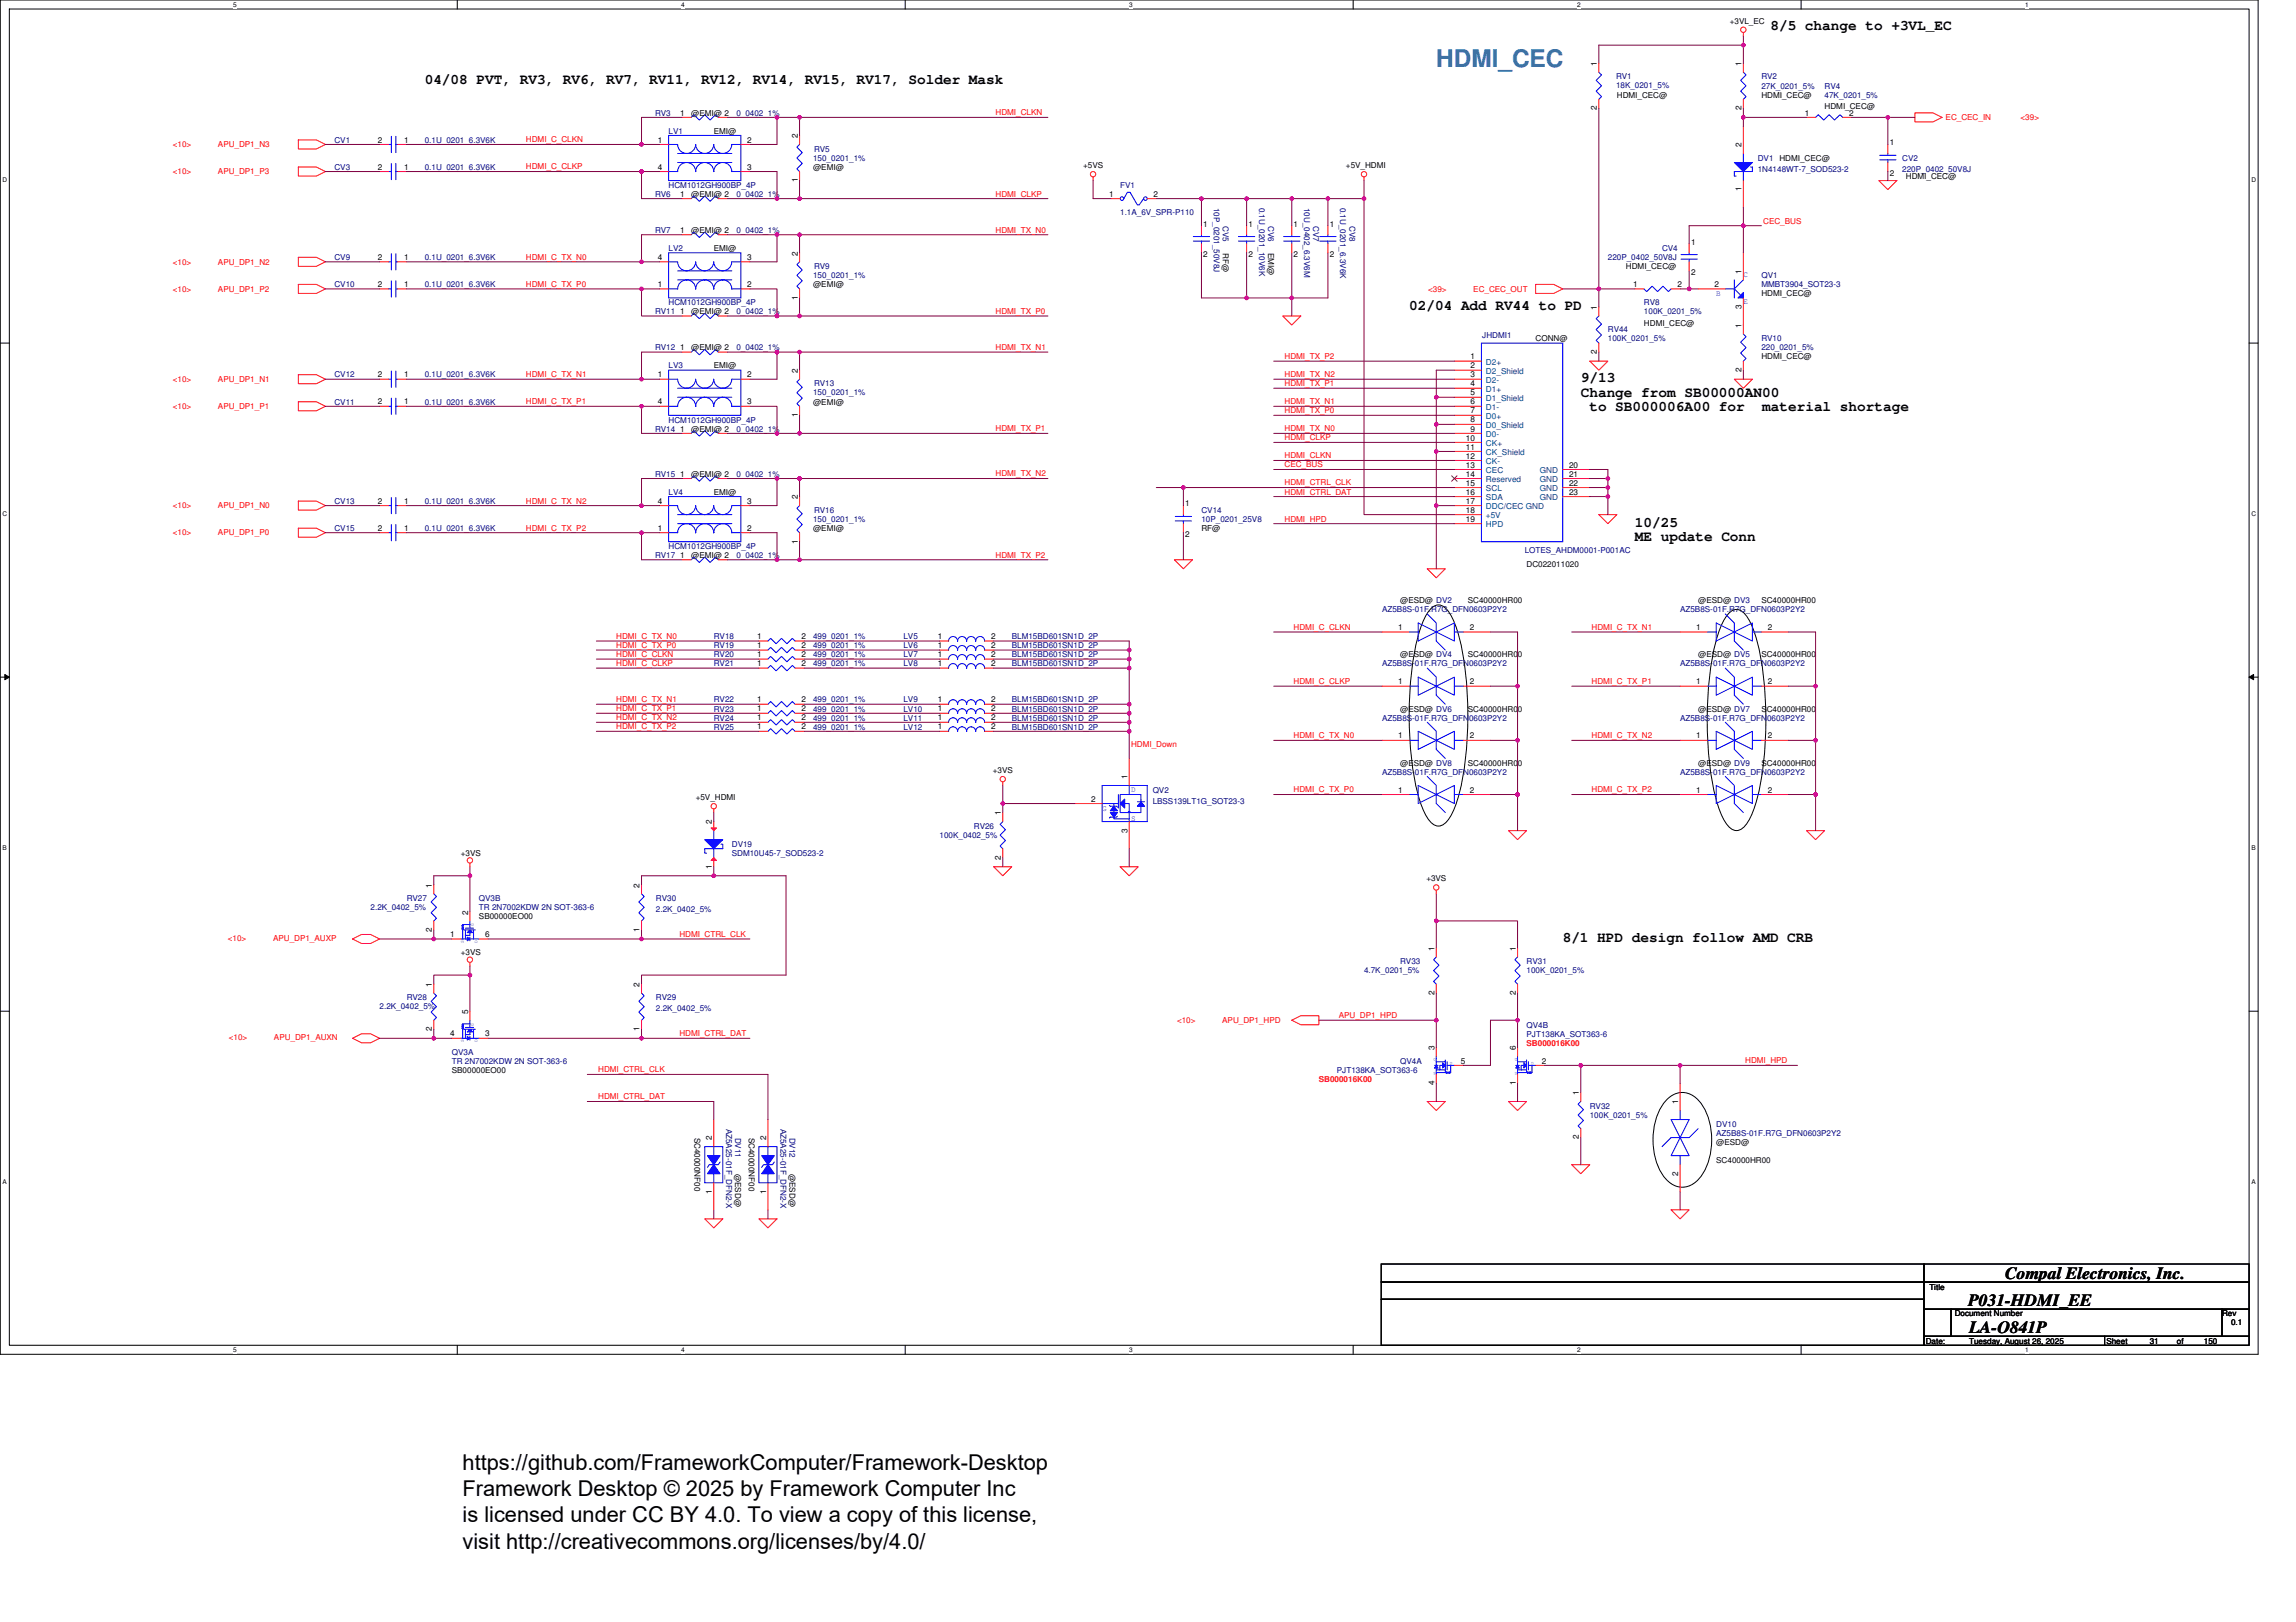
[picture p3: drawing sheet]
<svg xmlns="http://www.w3.org/2000/svg" width="297mm" height="210mm" viewBox="0 0 297 210" stroke-linecap="round" stroke-linejoin="round" font-family="sans-serif">
<defs><g id="words">
<text font-size="3.1" fill="#0080c0" x="185.8" y="8.7">HDMI_CEC</text>
<g font-size="2.8">
<text x="59.8" y="190.2">https://github.com/FrameworkComputer/Framework-Desktop</text>
<text x="59.8" y="193.6">Framework Desktop © 2025 by Framework Computer Inc</text>
<text x="59.8" y="197">is licensed under CC BY 4.0. To view a copy of this license,</text>
<text x="59.8" y="200.4">visit http://creativecommons.org/licenses/by/4.0/</text>
</g>
<g font-size="2.2">
<text x="259.4" y="165.6">Compal Electronics, Inc.</text>
<text x="254.6" y="169.1">P031-HDMI_EE</text>
<text x="254.8" y="172.6">LA-O841P</text>
</g>
<g font-size="1.9">
<text x="229" y="3.9">8/5 change to +3VL_EC</text>
<text x="54.9" y="10.9">04/08 PVT, RV3, RV6, RV7, RV11, RV12, RV14, RV15, RV17, Solder Mask</text>
<text x="182.3" y="40.1">02/04 Add RV44 to PD</text>
<text x="204.5" y="49.5">9/13</text>
<text x="204.5" y="51.3">Change from SB00000AN00</text>
<text x="205.6" y="53.2">to SB000006A00 for</text>
<text x="228" y="53.2">material shortage</text>
<text x="211.5" y="68.2">10/25</text>
<text x="211.5" y="70">ME update Conn</text>
<text x="202.2" y="121.9">8/1 HPD design follow AMD CRB</text>
</g>
<g font-size="1.1">
<text x="206.6" y="8.5" transform="rotate(-90 206.6 8.5)">1</text>
<text x="225.3" y="8.5" transform="rotate(-90 225.3 8.5)">1</text>
<text x="88" y="14.9">1</text>
<text x="103.2" y="17.9" transform="rotate(-90 103.2 17.9)">2</text>
<text x="206.6" y="14.3" transform="rotate(-90 206.6 14.3)">2</text>
<text x="225.3" y="14.3" transform="rotate(-90 225.3 14.3)">2</text>
<text x="233.5" y="14.9">1</text>
<text x="239.2" y="14.9">2</text>
<text x="48.9" y="22">2</text>
<text x="48.9" y="18.5">2</text>
<text x="52.3" y="22">1</text>
<text x="52.3" y="18.5">1</text>
<text x="85.1" y="18.5">1</text>
<text x="85.1" y="22">4</text>
<text x="96.7" y="18.5">2</text>
<text x="96.7" y="22">3</text>
<text x="103.2" y="23.6" transform="rotate(-90 103.2 23.6)">1</text>
<text x="225.3" y="19" transform="rotate(-90 225.3 19)">2</text>
<text x="244.5" y="18.8">1</text>
<text x="244.5" y="22.8">2</text>
<text x="88" y="25.5">1</text>
<text x="143.5" y="25.5">1</text>
<text x="149.2" y="25.5">2</text>
<text x="155.7" y="29.3">1</text>
<text x="161.5" y="29.3">1</text>
<text x="167.4" y="29.3">1</text>
<text x="172" y="29.3">1</text>
<text x="225.3" y="24.8" transform="rotate(-90 225.3 24.8)">1</text>
<text x="48.9" y="33.6">2</text>
<text x="52.3" y="33.6">1</text>
<text x="85.1" y="33.6">4</text>
<text x="88" y="30.1">1</text>
<text x="96.7" y="33.6">3</text>
<text x="103.2" y="33.1" transform="rotate(-90 103.2 33.1)">2</text>
<text x="155.7" y="33.3">2</text>
<text x="161.5" y="33.3">2</text>
<text x="167.4" y="33.3">2</text>
<text x="172" y="33.3">2</text>
<text x="218.8" y="31.7">1</text>
<text x="218.8" y="35.6">2</text>
<text x="225.3" y="35.4" transform="rotate(-90 225.3 35.4)">1</text>
<text x="48.9" y="37.1">2</text>
<text x="52.3" y="37.1">1</text>
<text x="85.1" y="37.1">1</text>
<text x="88" y="40.7">1</text>
<text x="96.7" y="37.1">2</text>
<text x="103.2" y="38.8" transform="rotate(-90 103.2 38.8)">1</text>
<text x="206.6" y="40.1" transform="rotate(-90 206.6 40.1)">1</text>
<text x="211.3" y="37.1">1</text>
<text x="217" y="37.1">2</text>
<text x="221.8" y="37.1">2</text>
<text x="225.3" y="40" transform="rotate(-90 225.3 40)">3</text>
<text x="88" y="45.3">1</text>
<text x="190.2" y="46.5">1</text>
<text x="190.2" y="47.7">2</text>
<text x="206.6" y="45.8" transform="rotate(-90 206.6 45.8)">2</text>
<text x="225.3" y="42.4" transform="rotate(-90 225.3 42.4)">1</text>
<text x="48.9" y="48.8">2</text>
<text x="48.9" y="52.3">2</text>
<text x="52.3" y="48.8">1</text>
<text x="52.3" y="52.3">1</text>
<text x="85.1" y="48.8">1</text>
<text x="85.1" y="52.3">4</text>
<text x="96.7" y="48.8">2</text>
<text x="96.7" y="52.3">3</text>
<text x="103.2" y="54" transform="rotate(-90 103.2 54)">1</text>
<text x="103.2" y="48.3" transform="rotate(-90 103.2 48.3)">2</text>
<text x="190.2" y="48.8">3</text>
<text x="190.2" y="50">4</text>
<text x="190.2" y="51.2">5</text>
<text x="190.2" y="52.3">6</text>
<text x="190.2" y="53.5">7</text>
<text x="225.3" y="48.1" transform="rotate(-90 225.3 48.1)">2</text>
<text x="88" y="55.8">1</text>
<text x="189.7" y="57">10</text>
<text x="189.7" y="58.2">11</text>
<text x="189.7" y="59.3">12</text>
<text x="190.2" y="54.7">8</text>
<text x="190.2" y="55.8">9</text>
<text x="48.9" y="65.2">2</text>
<text x="52.3" y="65.2">1</text>
<text x="85.1" y="65.2">4</text>
<text x="88" y="61.7">1</text>
<text x="96.7" y="65.2">3</text>
<text x="103.2" y="64.6" transform="rotate(-90 103.2 64.6)">2</text>
<text x="153.3" y="65.5">1</text>
<text x="189.7" y="60.5">13</text>
<text x="189.7" y="61.7">14</text>
<text x="189.7" y="62.9">15</text>
<text x="189.7" y="64">16</text>
<text x="189.7" y="65.2">17</text>
<text x="203" y="60.5">20</text>
<text x="203" y="61.7">21</text>
<text x="203" y="62.9">22</text>
<text x="203" y="64">23</text>
<text x="48.9" y="68.7">2</text>
<text x="52.3" y="68.7">1</text>
<text x="85.1" y="68.7">1</text>
<text x="96.7" y="68.7">2</text>
<text x="103.2" y="70.3" transform="rotate(-90 103.2 70.3)">1</text>
<text x="153.3" y="69.5">2</text>
<text x="189.7" y="66.4">18</text>
<text x="189.7" y="67.5">19</text>
<text x="88" y="72.2">1</text>
<text x="97.9" y="82.7">1</text>
<text x="97.9" y="83.9">1</text>
<text x="103.7" y="82.7">2</text>
<text x="103.7" y="83.9">2</text>
<text x="121.3" y="82.7">1</text>
<text x="121.3" y="83.9">1</text>
<text x="128.2" y="82.7">2</text>
<text x="128.2" y="83.9">2</text>
<text x="180.9" y="81.5">1</text>
<text x="190.1" y="81.5">2</text>
<text x="219.5" y="81.5">1</text>
<text x="228.7" y="81.5">2</text>
<text x="97.9" y="85.1">1</text>
<text x="97.9" y="86.2">1</text>
<text x="103.7" y="85.1">2</text>
<text x="103.7" y="86.2">2</text>
<text x="121.3" y="85.1">1</text>
<text x="121.3" y="86.2">1</text>
<text x="128.2" y="85.1">2</text>
<text x="128.2" y="86.2">2</text>
<text x="180.9" y="88.6">1</text>
<text x="190.1" y="88.6">2</text>
<text x="219.5" y="88.6">1</text>
<text x="228.7" y="88.6">2</text>
<text x="97.9" y="94.4">1</text>
<text x="97.9" y="92.1">1</text>
<text x="97.9" y="90.9">1</text>
<text x="97.9" y="93.2">1</text>
<text x="103.7" y="94.4">2</text>
<text x="103.7" y="92.1">2</text>
<text x="103.7" y="90.9">2</text>
<text x="103.7" y="93.2">2</text>
<text x="121.3" y="93.2">1</text>
<text x="121.3" y="92.1">1</text>
<text x="121.3" y="90.9">1</text>
<text x="121.3" y="94.4">1</text>
<text x="128.2" y="93.2">2</text>
<text x="128.2" y="92.1">2</text>
<text x="128.2" y="90.9">2</text>
<text x="128.2" y="94.4">2</text>
<text x="180.9" y="95.6">1</text>
<text x="190.1" y="95.6">2</text>
<text x="219.5" y="95.6">1</text>
<text x="228.7" y="95.6">2</text>
<text x="145.8" y="100.8" transform="rotate(-90 145.8 100.8)">1</text>
<text x="92.1" y="106.7" transform="rotate(-90 92.1 106.7)">2</text>
<text x="129.5" y="105.5" transform="rotate(-90 129.5 105.5)">1</text>
<text x="141.2" y="103.7">2</text>
<text x="145.8" y="107.7" transform="rotate(-90 145.8 107.7)">3</text>
<text x="180.9" y="102.6">1</text>
<text x="190.1" y="102.6">2</text>
<text x="219.5" y="102.6">1</text>
<text x="228.7" y="102.6">2</text>
<text x="92.1" y="112.4" transform="rotate(-90 92.1 112.4)">1</text>
<text x="129.5" y="111.2" transform="rotate(-90 129.5 111.2)">2</text>
<text x="55.9" y="114.9" transform="rotate(-90 55.9 114.9)">1</text>
<text x="60.6" y="118.4" transform="rotate(-90 60.6 118.4)">2</text>
<text x="82.8" y="114.9" transform="rotate(-90 82.8 114.9)">2</text>
<text x="55.9" y="120.6" transform="rotate(-90 55.9 120.6)">2</text>
<text x="58.2" y="121.3">1</text>
<text x="62.8" y="121.3">6</text>
<text x="82.8" y="120.6" transform="rotate(-90 82.8 120.6)">1</text>
<text x="185.6" y="123" transform="rotate(-90 185.6 123)">1</text>
<text x="196.1" y="123" transform="rotate(-90 196.1 123)">1</text>
<text x="55.9" y="127.7" transform="rotate(-90 55.9 127.7)">1</text>
<text x="60.6" y="131.2" transform="rotate(-90 60.6 131.2)">5</text>
<text x="82.8" y="127.7" transform="rotate(-90 82.8 127.7)">2</text>
<text x="185.6" y="128.8" transform="rotate(-90 185.6 128.8)">2</text>
<text x="196.1" y="128.8" transform="rotate(-90 196.1 128.8)">2</text>
<text x="55.9" y="133.4" transform="rotate(-90 55.9 133.4)">2</text>
<text x="58.2" y="134.1">4</text>
<text x="62.8" y="134.1">3</text>
<text x="82.8" y="133.4" transform="rotate(-90 82.8 133.4)">1</text>
<text x="185.6" y="135.9" transform="rotate(-90 185.6 135.9)">3</text>
<text x="189" y="137.6">5</text>
<text x="196.1" y="135.9" transform="rotate(-90 196.1 135.9)">6</text>
<text x="199.5" y="137.6">2</text>
<text x="185.6" y="140.4" transform="rotate(-90 185.6 140.4)">4</text>
<text x="196.1" y="140.4" transform="rotate(-90 196.1 140.4)">1</text>
<text x="204.3" y="141.7" transform="rotate(-90 204.3 141.7)">1</text>
<text x="217.1" y="142.9" transform="rotate(-90 217.1 142.9)">1</text>
<text x="92.1" y="147.6" transform="rotate(-90 92.1 147.6)">2</text>
<text x="99.1" y="147.6" transform="rotate(-90 99.1 147.6)">2</text>
<text x="204.3" y="147.5" transform="rotate(-90 204.3 147.5)">2</text>
<text x="92.1" y="154.5" transform="rotate(-90 92.1 154.5)">1</text>
<text x="99.1" y="154.5" transform="rotate(-90 99.1 154.5)">1</text>
<text x="217.1" y="152.1" transform="rotate(-90 217.1 152.1)">2</text>
</g>
<g font-size="1.1" fill="#004080">
<text x="192.2" y="47.2">D2+</text>
<text x="192.2" y="48.4">D2_Shield</text>
<text x="192.2" y="49.5">D2-</text>
<text x="192.2" y="50.7">D1+</text>
<text x="192.2" y="51.9">D1_Shield</text>
<text x="192.2" y="53.1">D1-</text>
<text x="192.2" y="54.2">D0+</text>
<text x="192.2" y="55.4">D0_Shield</text>
<text x="192.2" y="56.6">D0-</text>
<text x="192.2" y="57.7">CK+</text>
<text x="192.2" y="58.9">CK_Shield</text>
<text x="192.2" y="60.1">CK-</text>
<text x="192.2" y="61.2">CEC</text>
<text x="192.2" y="62.4">Reserved</text>
<text x="192.2" y="63.6">SCL</text>
<text x="192.2" y="64.7">SDA</text>
<text x="192.2" y="65.9">DDC/CEC GND</text>
<text x="199.2" y="61.2">GND</text>
<text x="199.2" y="62.4">GND</text>
<text x="199.2" y="63.6">GND</text>
<text x="199.2" y="64.7">GND</text>
<text x="192.2" y="67.1">+5V</text>
<text x="192.2" y="68.2">HPD</text>
</g>
<g font-size="1">
<text x="223.8" y="3">+3VL_EC</text>
<text x="89.4" y="15">@EMI@ 2</text>
<text x="92.3" y="17.3">EMI@</text>
<text x="209.2" y="12.6">HDMI_CEC@</text>
<text x="227.9" y="12.6">HDMI_CEC@</text>
<text x="236.1" y="14.1">HDMI_CEC@</text>
<text x="105.2" y="22">@EMI@</text>
<text x="140.1" y="21.7">+5VS</text>
<text x="174.1" y="21.7">+5V_HDMI</text>
<text x="230.2" y="20.8">HDMI_CEC@</text>
<text x="246.6" y="23.1">HDMI_CEC@</text>
<text x="89.4" y="25.5">@EMI@ 2</text>
<text x="89.4" y="30.1">@EMI@ 2</text>
<text x="92.3" y="32.5">EMI@</text>
<text x="158.2" y="32.7" transform="rotate(90 158.2 32.7)">RF@</text>
<text x="164.1" y="32.7" transform="rotate(90 164.1 32.7)">EMI@</text>
<text x="210.4" y="34.8">HDMI_CEC@</text>
<text x="89.4" y="40.7">@EMI@ 2</text>
<text x="105.2" y="37.2">@EMI@</text>
<text x="227.9" y="38.3">HDMI_CEC@</text>
<text x="89.4" y="45.3">@EMI@ 2</text>
<text x="92.3" y="47.7">EMI@</text>
<text x="198.7" y="44.2">CONN@</text>
<text x="212.7" y="42.2">HDMI_CEC@</text>
<text x="227.9" y="46.5">HDMI_CEC@</text>
<text x="105.2" y="52.3">@EMI@</text>
<text x="89.4" y="55.9">@EMI@ 2</text>
<text x="89.4" y="61.7">@EMI@ 2</text>
<text x="92.3" y="64">EMI@</text>
<text x="105.2" y="68.7">@EMI@</text>
<text x="155.4" y="68.7">RF@</text>
<text x="89.4" y="72.2">@EMI@ 2</text>
<text x="197.5" y="73.4">DC022011020</text>
<text x="181.1" y="78.1">@ESD@ DV2</text>
<text x="189.9" y="78.1">SC40000HR00</text>
<text x="219.7" y="78.1">@ESD@ DV3</text>
<text x="227.9" y="78.1">SC40000HR00</text>
<text x="181.1" y="85.1">@ESD@ DV4</text>
<text x="189.9" y="85.1">SC40000HR00</text>
<text x="219.7" y="85.1">@ESD@ DV5</text>
<text x="227.9" y="85.1">SC40000HR00</text>
<text x="181.1" y="92.1">@ESD@ DV6</text>
<text x="189.9" y="92.1">SC40000HR00</text>
<text x="219.7" y="92.1">@ESD@ DV7</text>
<text x="227.9" y="92.1">SC40000HR00</text>
<text x="128.4" y="100">+3VS</text>
<text x="181.1" y="99.1">@ESD@ DV8</text>
<text x="189.9" y="99.1">SC40000HR00</text>
<text x="219.7" y="99.1">@ESD@ DV9</text>
<text x="227.9" y="99.1">SC40000HR00</text>
<text x="90" y="103.5">+5V_HDMI</text>
<text x="59.6" y="110.8">+3VS</text>
<text x="62" y="118.9">SB00000EO00</text>
<text x="184.5" y="114">+3VS</text>
<text x="59.6" y="123.6">+3VS</text>
<text x="58.5" y="138.8">SB00000EO00</text>
<text x="89.9" y="147.2" transform="rotate(90 89.9 147.2)">SC40000NF00</text>
<text x="96.9" y="147.2" transform="rotate(90 96.9 147.2)">SC40000NF00</text>
<text x="222" y="148.2">@ESD@</text>
<text x="95.1" y="151.9" transform="rotate(90 95.1 151.9)">@ESD@</text>
<text x="102.1" y="151.9" transform="rotate(90 102.1 151.9)">@ESD@</text>
<text x="222" y="150.5">SC40000HR00</text>
<text x="249.6" y="167">Title</text>
<text x="249.1" y="173.9">Date:</text>
<text x="252.9" y="170.4">Document Number</text>
<text x="254.8" y="173.9">Tuesday, August 26, 2025</text>
<text x="272.5" y="173.9">Sheet</text>
<text x="278.1" y="173.9">31</text>
<text x="281.6" y="173.9">of</text>
<text x="285.1" y="173.9">150</text>
<text x="287.5" y="170.4">Rev</text>
<text x="288.6" y="171.5">0.1</text>
</g>
<g font-size="1" fill="#000080">
<text x="209.1" y="10.3">RV1</text>
<text x="209.1" y="11.3">18K_0201_5%</text>
<text x="227.9" y="10.3">RV2</text>
<text x="227.9" y="11.5">27K_0201_5%</text>
<text x="236.1" y="11.5">RV4</text>
<text x="84.7" y="15">RV3</text>
<text x="86.5" y="17.3">LV1</text>
<text x="95.3" y="15">0_0402_1%</text>
<text x="236.1" y="12.6">47K_0201_5%</text>
<text x="43.3" y="22">CV3</text>
<text x="43.3" y="18.5">CV1</text>
<text x="55" y="22">0.1U_0201_6.3V6K</text>
<text x="55" y="18.5">0.1U_0201_6.3V6K</text>
<text x="105.2" y="20.8">150_0201_1%</text>
<text x="105.3" y="19.6">RV5</text>
<text x="227.4" y="22.2">1N4148WT-7_SOD523-2</text>
<text x="227.4" y="20.8">DV1</text>
<text x="246.1" y="20.8">CV2</text>
<text x="246.1" y="22.2">220P_0402_50V8J</text>
<text x="84.7" y="25.5">RV6</text>
<text x="86.5" y="24.3">HCM1012GH900BP_4P</text>
<text x="95.3" y="25.5">0_0402_1%</text>
<text x="144.9" y="24.3">FV1</text>
<text x="144.9" y="27.8">1.1A_6V_SPR-P110</text>
<text x="157" y="26.9" transform="rotate(90 157 26.9)">10P_0201_50V8J</text>
<text x="158.2" y="29.2" transform="rotate(90 158.2 29.2)">CV5</text>
<text x="162.9" y="26.9" transform="rotate(90 162.9 26.9)">0.1U_0201_10V6K</text>
<text x="164.1" y="29.2" transform="rotate(90 164.1 29.2)">CV6</text>
<text x="168.7" y="26.9" transform="rotate(90 168.7 26.9)">10U_0402_6.3V6M</text>
<text x="169.9" y="29.2" transform="rotate(90 169.9 29.2)">CV7</text>
<text x="173.4" y="26.9" transform="rotate(90 173.4 26.9)">0.1U_0201_6.3V6K</text>
<text x="174.6" y="29.2" transform="rotate(90 174.6 29.2)">CV8</text>
<text x="43.3" y="33.7">CV9</text>
<text x="55" y="33.7">0.1U_0201_6.3V6K</text>
<text x="84.7" y="30.1">RV7</text>
<text x="86.5" y="32.5">LV2</text>
<text x="95.3" y="30.1">0_0402_1%</text>
<text x="105.2" y="36">150_0201_1%</text>
<text x="105.3" y="34.8">RV9</text>
<text x="208" y="33.7">220P_0402_50V8J</text>
<text x="215" y="32.5">CV4</text>
<text x="227.9" y="36">QV1</text>
<text x="43.3" y="37.2">CV10</text>
<text x="55" y="37.2">0.1U_0201_6.3V6K</text>
<text x="84.7" y="40.7">RV11</text>
<text x="86.5" y="39.5">HCM1012GH900BP_4P</text>
<text x="95.3" y="40.7">0_0402_1%</text>
<text x="212.7" y="39.5">RV8</text>
<text x="212.7" y="40.7">100K_0201_5%</text>
<text x="227.9" y="37.2">MMBT3904_SOT23-3</text>
<text x="84.7" y="45.3">RV12</text>
<text x="86.5" y="47.7">LV3</text>
<text x="95.3" y="45.3">0_0402_1%</text>
<text x="191.8" y="43.7">JHDMI1</text>
<text x="208" y="43">RV44</text>
<text x="208" y="44.2">100K_0201_5%</text>
<text x="227.9" y="44.2">RV10</text>
<text x="227.9" y="45.3">220_0201_5%</text>
<text x="43.3" y="48.8">CV12</text>
<text x="43.3" y="52.3">CV11</text>
<text x="55" y="48.8">0.1U_0201_6.3V6K</text>
<text x="55" y="52.3">0.1U_0201_6.3V6K</text>
<text x="105.2" y="51.2">150_0201_1%</text>
<text x="105.3" y="50">RV13</text>
<text x="84.7" y="55.9">RV14</text>
<text x="86.5" y="54.7">HCM1012GH900BP_4P</text>
<text x="95.3" y="55.9">0_0402_1%</text>
<text x="43.3" y="65.2">CV13</text>
<text x="55" y="65.2">0.1U_0201_6.3V6K</text>
<text x="84.7" y="61.7">RV15</text>
<text x="86.5" y="64">LV4</text>
<text x="95.3" y="61.7">0_0402_1%</text>
<text x="43.3" y="68.7">CV15</text>
<text x="55" y="68.7">0.1U_0201_6.3V6K</text>
<text x="86.5" y="71">HCM1012GH900BP_4P</text>
<text x="105.2" y="67.5">150_0201_1%</text>
<text x="105.3" y="66.4">RV16</text>
<text x="155.4" y="66.4">CV14</text>
<text x="155.4" y="67.5">10P_0201_25V8</text>
<text x="197.3" y="71.5">LOTES_AHDM0001-P001AC</text>
<text x="84.7" y="72.2">RV17</text>
<text x="95.3" y="72.2">0_0402_1%</text>
<text x="92.3" y="82.7">RV18</text>
<text x="92.3" y="83.9">RV19</text>
<text x="105.2" y="82.7">499_0201_1%</text>
<text x="105.2" y="83.9">499_0201_1%</text>
<text x="116.9" y="82.7">LV5</text>
<text x="116.9" y="83.9">LV6</text>
<text x="130.9" y="82.7">BLM15BD601SN1D_2P</text>
<text x="130.9" y="83.9">BLM15BD601SN1D_2P</text>
<text x="178.8" y="79.2">AZ5B8S-01F.R7G_DFN0603P2Y2</text>
<text x="217.4" y="79.2">AZ5B8S-01F.R7G_DFN0603P2Y2</text>
<text x="92.3" y="85.1">RV20</text>
<text x="92.3" y="86.2">RV21</text>
<text x="105.2" y="85.1">499_0201_1%</text>
<text x="105.2" y="86.2">499_0201_1%</text>
<text x="116.9" y="85.1">LV7</text>
<text x="116.9" y="86.2">LV8</text>
<text x="130.9" y="85.1">BLM15BD601SN1D_2P</text>
<text x="130.9" y="86.2">BLM15BD601SN1D_2P</text>
<text x="178.8" y="86.2">AZ5B8S-01F.R7G_DFN0603P2Y2</text>
<text x="217.4" y="86.2">AZ5B8S-01F.R7G_DFN0603P2Y2</text>
<text x="92.3" y="94.4">RV25</text>
<text x="92.3" y="92.1">RV23</text>
<text x="92.3" y="90.9">RV22</text>
<text x="92.3" y="93.2">RV24</text>
<text x="105.2" y="94.4">499_0201_1%</text>
<text x="105.2" y="92.1">499_0201_1%</text>
<text x="105.2" y="90.9">499_0201_1%</text>
<text x="105.2" y="93.2">499_0201_1%</text>
<text x="116.9" y="93.2">LV11</text>
<text x="116.9" y="92.1">LV10</text>
<text x="116.9" y="90.9">LV9</text>
<text x="116.9" y="94.4">LV12</text>
<text x="130.9" y="93.2">BLM15BD601SN1D_2P</text>
<text x="130.9" y="92.1">BLM15BD601SN1D_2P</text>
<text x="130.9" y="90.9">BLM15BD601SN1D_2P</text>
<text x="130.9" y="94.4">BLM15BD601SN1D_2P</text>
<text x="178.8" y="93.2">AZ5B8S-01F.R7G_DFN0603P2Y2</text>
<text x="217.4" y="93.2">AZ5B8S-01F.R7G_DFN0603P2Y2</text>
<text x="178.8" y="100.3">AZ5B8S-01F.R7G_DFN0603P2Y2</text>
<text x="217.4" y="100.3">AZ5B8S-01F.R7G_DFN0603P2Y2</text>
<text x="126" y="107.3">RV26</text>
<text x="149.1" y="102.6">QV2</text>
<text x="149.1" y="104">LBSS139LT1G_SOT23-3</text>
<text x="94.7" y="109.6">DV19</text>
<text x="94.7" y="110.8">SDM10U45-7_SOD523-2</text>
<text x="121.6" y="108.4">100K_0402_5%</text>
<text x="47.9" y="117.8">2.2K_0402_5%</text>
<text x="52.6" y="116.6">RV27</text>
<text x="62" y="116.6">QV3B</text>
<text x="62" y="117.8">TR 2N7002KDW 2N SOT-363-6</text>
<text x="84.9" y="116.6">RV30</text>
<text x="84.9" y="118">2.2K_0402_5%</text>
<text x="176.5" y="126">4.7K_0201_5%</text>
<text x="181.1" y="124.8">RV33</text>
<text x="197.5" y="124.8">RV31</text>
<text x="197.5" y="126">100K_0201_5%</text>
<text x="49.1" y="130.6">2.2K_0402_5%</text>
<text x="52.6" y="129.5">RV28</text>
<text x="84.9" y="129.5">RV29</text>
<text x="84.9" y="130.9">2.2K_0402_5%</text>
<text x="58.5" y="136.5">QV3A</text>
<text x="58.5" y="137.6">TR 2N7002KDW 2N SOT-363-6</text>
<text x="181.1" y="137.6">QV4A</text>
<text x="197.5" y="133">QV4B</text>
<text x="197.5" y="134.1">PJT138KA_SOT363-6</text>
<text x="173" y="138.8">PJT138KA_SOT363-6</text>
<text x="205.7" y="143.5">RV32</text>
<text x="93.9" y="146.1" transform="rotate(90 93.9 146.1)">AZ5A25-01F_DFN2-X</text>
<text x="95.1" y="147.2" transform="rotate(90 95.1 147.2)">DV11</text>
<text x="101" y="146.1" transform="rotate(90 101 146.1)">AZ5A25-01F_DFN2-X</text>
<text x="102.1" y="147.2" transform="rotate(90 102.1 147.2)">DV12</text>
<text x="205.7" y="144.7">100K_0201_5%</text>
<text x="222" y="145.8">DV10</text>
<text x="222" y="147">AZ5B8S-01F.R7G_DFN0603P2Y2</text>
</g>
<g font-size="1" fill="#f00">
<text x="128.8" y="14.9">HDMI_CLKN</text>
<text x="251.7" y="15.5">EC_CEC_IN</text>
<text x="261.4" y="15.5">&lt;39&gt;</text>
<text x="22.4" y="19">&lt;10&gt;</text>
<text x="22.4" y="22.6">&lt;10&gt;</text>
<text x="28.2" y="19">APU_DP1_N3</text>
<text x="28.2" y="22.6">APU_DP1_P3</text>
<text x="68" y="18.4">HDMI_C_CLKN</text>
<text x="68" y="21.9">HDMI_C_CLKP</text>
<text x="128.8" y="25.4">HDMI_CLKP</text>
<text x="228.1" y="28.9">CEC_BUS</text>
<text x="22.4" y="34.2">&lt;10&gt;</text>
<text x="28.2" y="34.2">APU_DP1_N2</text>
<text x="68" y="33.6">HDMI_C_TX_N0</text>
<text x="128.8" y="30.1">HDMI_TX_N0</text>
<text x="22.4" y="37.7">&lt;10&gt;</text>
<text x="28.2" y="37.7">APU_DP1_P2</text>
<text x="68" y="37.1">HDMI_C_TX_P0</text>
<text x="128.8" y="40.6">HDMI_TX_P0</text>
<text x="184.8" y="37.7">&lt;39&gt;</text>
<text x="190.6" y="37.7">EC_CEC_OUT</text>
<text x="128.8" y="45.3">HDMI_TX_N1</text>
<text x="166.2" y="46.5">HDMI_TX_P2</text>
<text x="22.4" y="49.4">&lt;10&gt;</text>
<text x="22.4" y="52.9">&lt;10&gt;</text>
<text x="28.2" y="49.4">APU_DP1_N1</text>
<text x="28.2" y="52.9">APU_DP1_P1</text>
<text x="68" y="48.8">HDMI_C_TX_N1</text>
<text x="68" y="52.3">HDMI_C_TX_P1</text>
<text x="166.2" y="52.3">HDMI_TX_N1</text>
<text x="166.2" y="53.5">HDMI_TX_P0</text>
<text x="166.2" y="50">HDMI_TX_P1</text>
<text x="166.2" y="48.8">HDMI_TX_N2</text>
<text x="128.8" y="55.8">HDMI_TX_P1</text>
<text x="166.2" y="55.8">HDMI_TX_N0</text>
<text x="166.2" y="57">HDMI_CLKP</text>
<text x="166.2" y="59.3">HDMI_CLKN</text>
<text x="22.4" y="65.8">&lt;10&gt;</text>
<text x="28.2" y="65.8">APU_DP1_N0</text>
<text x="68" y="65.2">HDMI_C_TX_N2</text>
<text x="128.8" y="61.7">HDMI_TX_N2</text>
<text x="166.2" y="64">HDMI_CTRL_DAT</text>
<text x="166.2" y="60.5">CEC_BUS</text>
<text x="166.2" y="62.8">HDMI_CTRL_CLK</text>
<text x="22.4" y="69.3">&lt;10&gt;</text>
<text x="28.2" y="69.3">APU_DP1_P0</text>
<text x="68" y="68.7">HDMI_C_TX_P2</text>
<text x="166.2" y="67.5">HDMI_HPD</text>
<text x="128.8" y="72.2">HDMI_TX_P2</text>
<text x="79.7" y="82.7">HDMI_C_TX_N0</text>
<text x="79.7" y="83.9">HDMI_C_TX_P0</text>
<text x="167.4" y="81.5">HDMI_C_CLKN</text>
<text x="205.9" y="81.5">HDMI_C_TX_N1</text>
<text x="79.7" y="85">HDMI_C_CLKN</text>
<text x="79.7" y="86.2">HDMI_C_CLKP</text>
<text x="167.4" y="88.5">HDMI_C_CLKP</text>
<text x="205.9" y="88.5">HDMI_C_TX_P1</text>
<text x="79.7" y="92">HDMI_C_TX_P1</text>
<text x="79.7" y="93.2">HDMI_C_TX_N2</text>
<text x="79.7" y="94.4">HDMI_C_TX_P2</text>
<text x="79.7" y="90.9">HDMI_C_TX_N1</text>
<text x="167.4" y="95.5">HDMI_C_TX_N0</text>
<text x="205.9" y="95.5">HDMI_C_TX_N2</text>
<text x="146.3" y="96.7">HDMI_Down</text>
<text x="167.4" y="102.6">HDMI_C_TX_P0</text>
<text x="205.9" y="102.6">HDMI_C_TX_P2</text>
<text x="29.5" y="121.8">&lt;10&gt;</text>
<text x="35.3" y="121.8">APU_DP1_AUXP</text>
<text x="87.9" y="121.2">HDMI_CTRL_CLK</text>
<text x="173.2" y="131.8">APU_DP1_HPD</text>
<text x="29.6" y="134.6">&lt;10&gt;</text>
<text x="35.4" y="134.6">APU_DP1_AUXN</text>
<text x="87.9" y="134.1">HDMI_CTRL_DAT</text>
<text x="152.3" y="132.4">&lt;10&gt;</text>
<text x="158.1" y="132.4">APU_DP1_HPD</text>
<text x="197.5" y="135.3">SB000016K00</text>
<text x="225.8" y="137.6">HDMI_HPD</text>
<text x="77.4" y="138.8">HDMI_CTRL_CLK</text>
<text x="77.4" y="142.3">HDMI_CTRL_DAT</text>
<text x="170.6" y="140">SB000016K00</text>
</g>
<g font-size="1" fill="#00f">
<text x="225.5" y="35.9">C</text>
<text x="222" y="38.3">B</text>
<text x="225.5" y="39.4">E</text>
<text x="142.6" y="104.9">G</text>
<text x="146.3" y="102.5">D</text>
<text x="146.3" y="106.2">S</text>
</g>
<g font-size=".8">
<text x="30.2" y=".9">5</text>
<text x="88.1" y=".9">4</text>
<text x="146.1" y=".9">3</text>
<text x="204" y=".9">2</text>
<text x="262" y=".9">1</text>
<text x=".3" y="23.5">D</text>
<text x="291.3" y="23.5">D</text>
<text x=".3" y="66.8">C</text>
<text x="291.3" y="66.8">C</text>
<text x=".3" y="110">B</text>
<text x="291.3" y="110">B</text>
<text x=".3" y="153.2">A</text>
<text x="291.3" y="153.2">A</text>
<text x="30.2" y="175">5</text>
<text x="88.1" y="175">4</text>
<text x="146.1" y="175">3</text>
<text x="204" y="175">2</text>
<text x="262" y="175">1</text>
</g>
<g font-size=".6" fill="#00f">
<text x="61.3" y="119.9" transform="rotate(-90 61.3 119.9)">G</text>
<text x="60" y="122" transform="rotate(-90 60 122)">S</text>
<text x="61.8" y="122" transform="rotate(-90 61.8 122)">D</text>
<text x="60" y="134.8" transform="rotate(-90 60 134.8)">S</text>
<text x="61.3" y="132.7" transform="rotate(-90 61.3 132.7)">G</text>
<text x="61.8" y="134.8" transform="rotate(-90 61.8 134.8)">D</text>
<text x="185.8" y="136.9" transform="rotate(180 185.8 136.9)">D</text>
<text x="187.9" y="137.4" transform="rotate(180 187.9 137.4)">G</text>
<text x="196.3" y="136.9" transform="rotate(180 196.3 136.9)">D</text>
<text x="198.4" y="137.4" transform="rotate(180 198.4 137.4)">G</text>
<text x="185.8" y="138.7" transform="rotate(180 185.8 138.7)">S</text>
<text x="196.3" y="138.7" transform="rotate(180 196.3 138.7)">S</text>
</g>
</g></defs>
<path d="M0 0h292.1v175.3h-292.1zM1.2 1.2h289.8v172.9h-289.8z" fill="none" stroke="#000" stroke-width=".13"/>
<g fill="#fff">
<path d="M30.2 .1h.4v1h-.4z"/>
<path d="M30.2 174.2h.4v.9h-.4z"/>
</g>
<path d="M59.2 0v1.2M59.2 174.1v1.2" fill="none" stroke="#000" stroke-width=".13"/>
<g fill="#fff">
<path d="M88.1 .1h.5v1h-.5z"/>
<path d="M88.1 174.2h.5v.9h-.5z"/>
</g>
<path d="M117.1 0v1.2M117.1 174.1v1.2" fill="none" stroke="#000" stroke-width=".13"/>
<g fill="#fff">
<path d="M146.1 .1h.4v1h-.4z"/>
<path d="M146.1 174.2h.4v.9h-.4z"/>
</g>
<path d="M175.1 0v1.2M175.1 174.1v1.2" fill="none" stroke="#000" stroke-width=".13"/>
<g fill="#fff">
<path d="M204 .1h.5v1h-.5z"/>
<path d="M204 174.2h.5v.9h-.5z"/>
</g>
<path d="M233 0v1.2M233 174.1v1.2" fill="none" stroke="#000" stroke-width=".13"/>
<g fill="#fff">
<path d="M262 .1h.5v1h-.5z"/>
<path d="M262 174.2h.5v.9h-.5z"/>
<path d="M.3 22.8h.6v.9h-.6z"/>
<path d="M291.3 22.8h.6v.9h-.6z"/>
<path d="M.3 66h.6v.9h-.6z"/>
<path d="M291.3 66h.6v.9h-.6z"/>
</g>
<path d="M0 44.4h1.2M291 44.4h1.1" fill="none" stroke="#000" stroke-width=".13"/>
<g fill="#fff">
<path d="M.3 109.2h.6v1h-.6z"/>
<path d="M291.3 109.2h.5v1h-.5z"/>
</g>
<path d="M0 87.6h1.2M.6 87.3l.6 .3-.6 .4zM291 87.6h1.1M291 87.6l.6-.3v.7z" fill="none" stroke="#000" stroke-width=".13"/>
<path d="M.6 87.3l.6 .3-.6 .4zM291 87.6l.6-.3v.7z" fill="#000"/>
<g fill="#fff">
<path d="M.3 152.5h.6v.9h-.6z"/>
<path d="M291.3 152.5h.5v.9h-.5z"/>
</g>
<g fill="none" stroke="#000" stroke-width=".13">
<path d="M185.2 78.7a1.22 1.22 0 0 1 1.8 0 7.5 7.5 0 0 1 1.6 3.2 45.5 45.5 0 0 1 0 21.4 7.6 7.6 0 0 1-1.6 3.2 1.22 1.22 0 0 1-1.8 0 7.5 7.5 0 0 1-1.6-3.2 45.6 45.6 0 0 1 0-21.4 7.5 7.5 0 0 1 1.6-3.2zM223.7 79.3a1.22 1.22 0 0 1 1.9 0 7.5 7.5 0 0 1 1.6 3.2 45.5 45.5 0 0 1 0 21.4 7.6 7.6 0 0 1-1.6 3.1 1.22 1.22 0 0 1-1.9 0 7.6 7.6 0 0 1-1.6-3.1 45.6 45.6 0 0 1 0-21.4 7.5 7.5 0 0 1 1.6-3.2zM0 130.9h1.2M291 130.9h1.1M215.7 142.2a2.61 2.61 0 0 1 3.9 0 8.3 8.3 0 0 1 1.3 8.4 4.6 4.6 0 0 1-2.6 2.9 2.8 2.8 0 0 1-3.1-1.3 8.8 8.8 0 0 1 0-9.4zM178.7 163.6h70.2v2.3h-70.2zM178.7 165.9h70.2v2.2h-70.2zM178.7 168.1h70.2v6h-70.2zM248.9 163.6h42.1v2.3h-42.1zM248.9 165.9h42.1v3.5h-42.1zM248.9 169.4h3.5v3.5h-3.5zM248.9 172.9h23.4v1.2h-23.4z"/>
<path d="M252.4 169.4h35.1v3.5h-35.1zM272.3 172.9h18.7v1.2h-18.7zM287.5 169.4h3.5v3.5h-3.5z"/>
</g>
<g fill="none" stroke="#f00" stroke-width=".13">
<path d="M38.6 18.1h2.3l1.2 .6-1.2 .6h-2.3zM103.4 17.5v1.2M225.5 4.2v.5M247.7 14.6h2.4l1.1 .6-1.1 .6h-2.4zM38.6 36.8h2.3l1.2 .6-1.2 .6h-2.3zM38.6 33.3h2.3l1.2 .6-1.2 .6h-2.3zM38.6 21.6h2.3l1.2 .6-1.2 .6h-2.3zM103.4 22.2v1.2M141.4 22.9v.5M176.5 22.9v.5M198.7 36.8h2.3l1.2 .6-1.2 .6h-2.3zM243.1 23.4h2.3l-1.2 1.1z"/>
<path d="M38.6 48.5h2.3l1.2 .6-1.2 .6h-2.3zM38.6 52h2.3l1.2 .6-1.2 .6h-2.3zM166 40.9h2.3l-1.2 1.2zM205.7 46.7h2.3l-1.2 1.2zM224.4 49.1h2.3l-1.2 1.1zM38.6 64.8h2.3l1.2 .6-1.2 .6h-2.3zM38.6 68.4h2.3l1.2 .5-1.2 .6h-2.3zM151.9 72.4h2.4l-1.2 1.2zM184.6 73.6h2.4l-1.2 1.2zM206.8 66.6h2.4l-1.2 1.2zM60.8 111.7v.5M92.3 104.7v.5"/>
<path d="M128.6 112.2h2.3l-1.2 1.1zM129.7 101.2v.5M144.9 112.2h2.4l-1.2 1.1zM185.8 115.2v.5M195.2 107.5h2.3l-1.2 1.2zM233.7 107.5h2.4l-1.2 1.2zM45.6 121.5l1.2-.6h1.1l1.2 .6-1.2 .6h-1.1zM45.6 134.4l1.2-.6h1.1l1.2 .6-1.2 .6h-1.1zM60.8 124.5v.5M167.1 132l1.2-.6h2.3v1.2h-2.3zM91.2 157.7h2.3l-1.2 1.2zM98.2 157.7h2.3l-1.1 1.2z"/>
<path d="M184.6 142.5h2.4l-1.2 1.2zM195.2 142.5h2.3l-1.2 1.2zM203.3 150.7h2.4l-1.2 1.2zM204.5 141.4v1.1M204.5 146v1.2M216.2 156.6h2.3l-1.1 1.1z"/>
<circle cx="225.5" cy="3.9" r=".35"/>
<circle cx="141.4" cy="22.5" r=".35"/>
<circle cx="176.5" cy="22.5" r=".35"/>
<circle cx="60.8" cy="111.3" r=".35"/>
<circle cx="92.3" cy="104.3" r=".35"/>
<circle cx="129.7" cy="100.8" r=".35"/>
<circle cx="185.8" cy="114.8" r=".35"/>
<circle cx="60.8" cy="124.2" r=".35"/>
</g>
<path d="M103.4 18.7l-.3 .3 .7 .7-.7 .7 .7 .7-.7 .8 .3 .3M185.6 137.9h.4M185.8 137.4h1.2M185.8 138.2v.8M186.3 137.9v.6h.7M187 137.2v1.5M187.2 137.4v1.1M187.7 137.9v.9M204.5 142.5l-.3 .4 .7 .7-.7 .7 .7 .7-.7 .7 .3 .3" fill="none" stroke="#00f" stroke-width=".13"/>
<path d="M185.8 137.9l.2 .3h-.4z" fill-rule="evenodd" fill="#00f"/>
<path d="M185.8 137.9l.2 .3h-.4zM185.8 138.8h1.3M185.8 137.4v.5M185.8 138.5h.5M186.3 137.9h.3M187.2 137.9h1M187.3 138.7v.2M187.6 138.8h.1" fill="none" stroke="#00f" stroke-width=".13"/>
<path d="M186.6 137.5l.4 .4-.4 .3z" fill-rule="evenodd" fill="#00f"/>
<path d="M186.6 137.5l.4 .4-.4 .3z" fill="none" stroke="#00f" stroke-width=".13"/>
<path d="M187.1 138.7v.2l.5-.2v.2z" fill-rule="evenodd" fill="#00f"/>
<g fill="none" stroke="#00f" stroke-width=".13">
<path d="M86.5 18.7h1.2a1.16 1.16 0 0 0 1.1 1.2 1.18 1.18 0 0 0 1.2-1.2 1.17 1.17 0 0 0 1.2 1.2 1.18 1.18 0 0 0 1.1-1.2 1.17 1.17 0 0 0 1.2 1.2 1.19 1.19 0 0 0 1.2-1.2h1.1M86.5 17.5h9.3v5.9h-9.3zM87.7 19.9h7M225.5 9.3l.4 .4-.7 .7 .7 .7-.7 .7 .7 .7-.4 .4M50.3 33.9h.3M50.6 32.8v2.1M51.2 33.9h.2M51.2 32.8v2.1M86.5 22.2h1.2a1.16 1.16 0 0 1 1.1-1.2 1.16 1.16 0 0 1 1.2 1.2 1.16 1.16 0 0 1 1.2-1.2 1.16 1.16 0 0 1 1.1 1.2 1.16 1.16 0 0 1 1.2-1.2 1.16 1.16 0 0 1 1.2 1.2h1.1M87.7 21h7M89.4 25.7l.4-.3 .7 .7 .7-.7 .7 .7 .7-.7 .3 .3M166.1 31.2h2.1"/>
<path d="M166.1 30.6h2.1M167.1 30.4v.2M167.1 31.2v.3M50.3 49.1h.3M50.3 52.6h.3M50.6 48v2.1M50.6 51.5v2.1M51.2 49.1h.2M51.2 52.6h.2M51.2 48v2.1M51.2 51.5v2.1M223.2 79.5l1.2 1.1v2.4l1.1 1.1"/>
<path d="M99.4 83l.3-.4 .7 .7 .7-.7 .7 .7 .7-.7 .4 .4M99.4 85.3l.3-.4 .7 .7 .7-.7 .7 .7 .7-.7 .4 .4M122.7 85.3a.58 .58 0 0 1 .6-.6 .58 .58 0 0 1 .6 .6 .58 .58 0 0 1 .6-.6 .58 .58 0 0 1 .6 .6M122.7 93.5a.58 .58 0 0 1 .6-.6 .58 .58 0 0 1 .6 .6 .58 .58 0 0 1 .6-.6 .58 .58 0 0 1 .6 .6M125.1 85.3a.58 .58 0 0 1 .5-.6 .58 .58 0 0 1 .6 .6 .58 .58 0 0 1 .6-.6 .58 .58 0 0 1 .6 .6M125.1 93.5a.58 .58 0 0 1 .5-.6 .58 .58 0 0 1 .6 .6 .58 .58 0 0 1 .6-.6 .58 .58 0 0 1 .6 .6M220.9 81.8h1.1M222 80.6l2.4 1.2-2.4 1.2zM224.4 81.8l2.3-1.2v2.4zM226.7 81.8h1.2M83 128.5l.3 .4-.7 .7 .7 .7-.7 .7 .7 .7-.3 .3M185.8 136.7v.7"/>
<path d="M187.1 138.7v.2l.5-.2v.2z"/>
</g>
<g fill="none" stroke="#f00" stroke-width=".13">
<path d="M85.3 18.7h1.2M95.8 18.7h1.2M225.5 8.2v1.1M225.5 12.9v1.1M49.1 33.9h1.2M51.4 33.9h1.2M85.3 22.2h1.2M88.3 25.7h1.1M92.9 25.7h1.2M95.8 22.2h1.2M167.1 29.2v1.2M167.1 31.5v1.2"/>
<path d="M49.1 49.1h1.2M49.1 52.6h1.2M51.4 49.1h1.2M51.4 52.6h1.2M98.2 83h1.2M98.2 85.3h1.2M102.9 83h1.1M102.9 85.3h1.1M121.6 85.3h1.1M121.6 93.5h1.1M127.4 85.3h1.2M127.4 93.5h1.2"/>
<path d="M217.4 81.8h3.5M227.9 81.8h3.5M83 132v1.2M83 127.4v1.1M185.8 135.5v1.2M185.8 139v1.2M188.2 137.9h1.1"/>
</g>
<path d="M99.4 150.7l.8 1.2h-1.7z" fill-rule="evenodd" fill="#00f"/>
<path d="M99.4 150.7l.8 1.2h-1.7zM99.4 151.9v1.2M99.4 148.4v1.2M100.2 150.4l-.3 .3h-1.1l-.3 .4" fill="none" stroke="#00f" stroke-width=".13"/>
<path d="M98.5 149.6h1.7l-.8 1.1z" fill-rule="evenodd" fill="#00f"/>
<path d="M59.6 134.4h.8M59.9 132.5h.9M60 133.2h1.5M60.2 133h1.1M60.2 133.2v.7h.6M60.8 134.1v.5M61.3 133.2v1.2M98.2 148.4h2.3v4.7h-2.3zM98.5 149.6h1.7l-.8 1.1z" fill="none" stroke="#00f" stroke-width=".13"/>
<path d="M99.4 153.1v3.5M99.4 144.9v3.5" fill="none" stroke="#f00" stroke-width=".13"/>
<path d="M60.4 134.1l.4 .3-.4 .2z" fill-rule="evenodd" fill="#00f"/>
<path d="M59.7 132.8h.3M59.9 133.1v1.3M59.9 132.5v.1M60.2 133.9v.5M60.4 134.1l.4 .3-.4 .2zM60.8 134.4h.5M60.8 133.5v.4M60.8 132v1" fill="none" stroke="#00f" stroke-width=".13"/>
<path d="M60.4 133.5l.4-.3 .3 .3z" fill-rule="evenodd" fill="#00f"/>
<path d="M60.4 133.5l.4-.3 .3 .3z" fill="none" stroke="#00f" stroke-width=".13"/>
<path d="M59.7 132.6l.3 .5h-.3l.3-.5z" fill-rule="evenodd" fill="#00f"/>
<g fill="none" stroke="#00f" stroke-width=".13">
<path d="M50.3 22.2h.3M50.6 21.1v2.2M51.2 22.2h.2M51.2 21.1v2.2M145.4 25.7l.5-.8h.3l.9 1.6h.3l.6-.8M89.4 61.9l.4-.3 .7 .7 .7-.7 .7 .7 .7-.7 .3 .3M99.4 94.6l.3-.3 .7 .7 .7-.7 .7 .7 .7-.7 .4 .3M122.7 83a.58 .58 0 0 1 .6-.6 .58 .58 0 0 1 .6 .6 .58 .58 0 0 1 .6-.6 .58 .58 0 0 1 .6 .6M125.1 83a.58 .58 0 0 1 .5-.6 .58 .58 0 0 1 .6 .6 .58 .58 0 0 1 .6-.6 .58 .58 0 0 1 .6 .6M59.7 132.6l.3 .5h-.3l.3-.5zM61.3 134.4h.7M196.3 123.9l-.3 .3 .7 .7-.7 .7 .7 .7-.7 .7 .3 .4"/>
<circle cx="145.2" cy="25.7" r=".23"/>
<circle cx="148.2" cy="25.7" r=".23"/>
</g>
<g fill="none" stroke="#f00" stroke-width=".13">
<path d="M49.1 22.2h1.2M51.4 22.2h1.2M143.8 25.7h1.1M148.4 25.7h1.2M88.3 61.9h1.1M92.9 61.9h1.2M98.2 94.6h1.2M102.9 94.6h1.1M121.6 83h1.1M127.4 83h1.2M58.5 134.4h1.1M60.8 130.9v1.1"/>
<path d="M62 134.4h1.1M196.3 122.7v1.2M196.3 127.4v1.1"/>
</g>
<path d="M60.4 121.3l.4 .2-.4 .2z" fill-rule="evenodd" fill="#00f"/>
<path d="M59.9 119.6v.2M60.4 121.3l.4 .2-.4 .2z" fill="none" stroke="#00f" stroke-width=".13"/>
<path d="M59.7 119.8l.3 .4h-.3l.3-.4z" fill-rule="evenodd" fill="#00f"/>
<path d="M59.7 119.8l.3 .4h-.3l.3-.4zM59.9 119.6h.9M60.8 119.2v.9M59.6 121.5h.8M59.9 120.2v1.3M60 120.3h1.5M60.2 120.3v.7M60.2 120.1h1.1M60.2 121v.5M60.8 120.7v.3h-.6M60.8 121.3v.4M61.3 120.3v1.2h-.5" fill="none" stroke="#00f" stroke-width=".13"/>
<path d="M60.4 120.7l.4-.4 .3 .4z" fill-rule="evenodd" fill="#00f"/>
<g fill="none" stroke="#00f" stroke-width=".13">
<path d="M50.3 37.4h.3M50.6 36.3v2.1M51.2 37.4h.2M51.2 36.3v2.1M103.4 49.1l-.3 .3 .7 .7-.7 .7 .7 .7-.7 .7 .3 .4M191.7 44.4h10.5v25.7h-10.5zM89.4 72.4l.4-.3 .7 .7 .7-.7 .7 .7 .7-.7 .3 .3M99.4 92.3l.3-.3 .7 .7 .7-.7 .7 .7 .7-.7 .4 .3M99.4 91.1l.3-.3 .7 .7 .7-.7 .7 .7 .7-.7 .4 .3M122.7 92.3a.58 .58 0 0 1 .6-.6 .58 .58 0 0 1 .6 .6 .58 .58 0 0 1 .6-.6 .58 .58 0 0 1 .6 .6M122.7 86.5a.58 .58 0 0 1 .6-.6 .58 .58 0 0 1 .6 .6 .58 .58 0 0 1 .6-.6 .58 .58 0 0 1 .6 .6M125.1 84.1a.58 .58 0 0 0-.6-.6 .58 .58 0 0 0-.6 .6 .58 .58 0 0 0-.6-.6 .58 .58 0 0 0-.6 .6"/>
<path d="M125.1 92.3a.58 .58 0 0 1 .5-.6 .58 .58 0 0 1 .6 .6 .58 .58 0 0 1 .6-.6 .58 .58 0 0 1 .6 .6M125.1 84.1a.58 .58 0 0 1 .5-.6 .58 .58 0 0 1 .6 .6 .58 .58 0 0 1 .6-.6 .58 .58 0 0 1 .6 .6M125.1 86.5a.58 .58 0 0 1 .5-.6 .58 .58 0 0 1 .6 .6 .58 .58 0 0 1 .6-.6 .58 .58 0 0 1 .6 .6M220.9 88.8h1.1M222 87.6l2.4 1.2-2.4 1.2zM223.2 86.5l1.2 1.1v2.4l1.1 1.1M224.4 88.8l2.3-1.2v2.4zM226.7 88.8h1.2M59.7 120h.3M129.7 106.3l-.3 .4 .7 .7-.7 .7 .7 .7-.7 .7 .3 .3M60.4 120.7l.4-.4 .3 .4zM61.3 121.5h.7"/>
</g>
<g fill="none" stroke="#f00" stroke-width=".13">
<path d="M49.1 37.4h1.2M51.4 37.4h1.2M103.4 52.6v1.1M103.4 47.9v1.2M188.2 46.7h3.5M188.2 47.9h3.5M188.2 49.1h3.5M188.2 50.2h3.5M188.2 51.4h3.5M188.2 52.6h3.5M188.2 53.7h3.5M188.2 54.9h3.5"/>
<path d="M188.2 56.1h3.5M188.2 57.3h3.5M188.2 58.4h3.5M188.2 59.6h3.5M88.3 72.4h1.1M92.9 72.4h1.2M188.2 60.8h3.5M188.2 61.9h3.5M188.2 63.1h3.5M188.2 64.3h3.5M188.2 65.4h3.5M188.2 66.6h3.5"/>
<path d="M188.2 67.8h3.5M202.2 60.8h3.5M202.2 61.9h3.5M202.2 63.1h3.5M202.2 64.3h3.5M98.2 92.3h1.2M98.2 91.1h1.2M102.9 92.3h1.1M102.9 91.1h1.1M121.6 92.3h1.1M121.6 84.1h1.1M121.6 86.5h1.1"/>
<path d="M127.4 92.3h1.2M127.4 84.1h1.2M127.4 86.5h1.2M217.4 88.8h3.5M227.9 88.8h3.5M60.8 118v1.2M129.7 105.2v1.1M129.7 109.8v1.2M58.5 121.5h1.1M62 121.5h1.1"/>
</g>
<path d="M187.8 61.6l.7 .7M188.5 61.6l-.7 .7" fill="none" stroke="#804000" stroke-width=".13"/>
<path d="M91.2 108.7h2.3l-1.2 1.1z" fill="#00f"/>
<path d="M91.2 108.7h2.3l-1.2 1.1zM92.3 107.5v1.2M92.3 109.8v1.2M93.3 109.2h.2v.6h-2.3v.6h.2" fill="none" stroke="#00f" stroke-width=".13"/>
<path d="M92 107.1h.7l-.4 .4z" fill="#f00"/>
<path d="M92 107.1h.7l-.4 .4zM92.3 106.3v1.2" fill="none" stroke="#f00" stroke-width=".13"/>
<path d="M92 111.3l.3-.3 .4 .3z" fill="#f00"/>
<path d="M206.8 8.2v1.1M206.8 12.9v1.1M233.7 15.2h1.2M238.4 15.2h1.2M121.6 91.1h1.1M127.4 91.1h1.2M178.8 95.8h3.5M189.3 95.8h3.5M92 111.3l.3-.3 .4 .3zM92.3 111v1.2" fill="none" stroke="#f00" stroke-width=".13"/>
<path d="M206.8 9.3l.4 .4-.7 .7 .7 .7-.7 .7 .7 .7-.4 .4M234.9 15.2l.3-.4 .7 .7 .7-.7 .7 .7 .7-.7 .4 .4M223.2 37.4h1.2M224.4 36.2v2.4M122.7 91.1a.58 .58 0 0 1 .6-.5 .58 .58 0 0 1 .6 .5 .58 .58 0 0 1 .6-.5 .58 .58 0 0 1 .6 .5M125.1 91.1a.58 .58 0 0 1 .5-.5 .58 .58 0 0 1 .6 .5 .58 .58 0 0 1 .6-.5 .58 .58 0 0 1 .6 .5M182.3 95.8h1.2M183.5 94.6l2.3 1.2-2.3 1.2zM184.6 93.5l1.2 1.1v2.4l1.2 1.1M185.8 95.8l2.4-1.2v2.4zM188.2 95.8h1.1" fill="none" stroke="#00f" stroke-width=".13"/>
<path d="M225.2 38.2l.3-.3v.7h-.7z" fill-rule="evenodd" fill="#00f"/>
<g fill="none" stroke="#00f" stroke-width=".13">
<path d="M89.4 30.4l.4-.4 .7 .7 .7-.7 .7 .7 .7-.7 .3 .4M160.2 31.2h2.1M160.2 30.6h2.1M161.3 30.4v.2M161.3 31.2v.3M170.7 31.2h2.1M170.7 30.6h2.1M171.8 30.4v.2M171.8 31.2v.3M225.2 38.2l.3-.3v.7h-.7zM225.5 36.2l-1.1 1.2 1.1 1.2M89.4 40.9l.4-.4 .7 .7 .7-.7 .7 .7 .7-.7 .3 .4"/>
<path d="M225.5 43.2l.4 .4-.7 .7 .7 .7-.7 .7 .7 .7-.4 .3M125.1 94.6a.58 .58 0 0 0-.6-.5 .58 .58 0 0 0-.6 .5 .58 .58 0 0 0-.6-.5 .58 .58 0 0 0-.6 .5M125.1 94.6a.58 .58 0 0 1 .5-.5 .58 .58 0 0 1 .6 .5 .58 .58 0 0 1 .6-.5 .58 .58 0 0 1 .6 .5M220.9 95.8h1.1M222 94.6l2.4 1.2-2.4 1.2zM223.2 93.5l1.2 1.1v2.4l1.1 1.1M224.4 95.8l2.3-1.2v2.4zM226.7 95.8h1.2M56.1 128.5l.4 .4-.7 .7 .7 .7-.7 .7 .7 .7-.4 .3M185.8 123.9l-.3 .3 .7 .7-.7 .7 .7 .7-.7 .7 .3 .4"/>
</g>
<g fill="none" stroke="#f00" stroke-width=".13">
<path d="M88.3 30.4h1.1M92.9 30.4h1.2M161.3 29.2v1.2M161.3 31.5v1.2M171.8 29.2v1.2M171.8 31.5v1.2M219.7 37.4h3.5M225.5 38.6v4.6M225.5 32.7v3.5M88.3 40.9h1.1M92.9 40.9h1.2M225.5 46.7v1.2"/>
<path d="M121.6 94.6h1.1M127.4 94.6h1.2M217.4 95.8h3.5M227.9 95.8h3.5M56.1 127.4v1.1M56.1 132v1.2M185.8 122.7v1.2M185.8 127.4v1.1"/>
</g>
<path d="M144.9 104l.6-.6v1.2z" fill="#00f"/>
<path d="M144.9 104l.6-.6v1.2z" fill="none" stroke="#00f" stroke-width=".13"/>
<path d="M147.6 103.8l.5 .5h-1z" fill="#00f"/>
<path d="M142.6 104h2.1M144.7 102.8v1.8M146 105.2v-.2h.2v.2h-.1M146.1 105.2v1.1M147.1 103.8h1M147.6 104.3v.9h-1.5M147.6 103.8v-1h-2.7v2.4h1.2v-1.2h-.6M147.6 103.8l.5 .5h-1z" fill="none" stroke="#00f" stroke-width=".13"/>
<path d="M144.1 104.3l.5 .6h-1z" fill="#00f"/>
<path d="M144.1 104.3l.5 .6h-1z" fill="none" stroke="#00f" stroke-width=".13"/>
<path d="M143.6 105.2h1l-.5 .5z" fill="#00f"/>
<g fill="none" stroke="#00f" stroke-width=".13">
<path d="M50.3 18.7h.3M50.6 17.6v2.1M51.2 18.7h.2M51.2 17.6v2.1M244.2 19.9v.2M86.5 37.4h1.2a1.16 1.16 0 0 1 1.1-1.2 1.16 1.16 0 0 1 1.2 1.2 1.16 1.16 0 0 1 1.2-1.2 1.16 1.16 0 0 1 1.1 1.2 1.16 1.16 0 0 1 1.2-1.2 1.16 1.16 0 0 1 1.2 1.2h1.1M86.5 33.9h1.2a1.16 1.16 0 0 0 1.1 1.1 1.18 1.18 0 0 0 1.2-1.1 1.17 1.17 0 0 0 1.2 1.1 1.18 1.18 0 0 0 1.1-1.1 1.17 1.17 0 0 0 1.2 1.1 1.19 1.19 0 0 0 1.2-1.1h1.1M86.5 32.7h9.3v5.9h-9.3zM87.7 36.2h7M87.7 35.1h7M243.2 20.7h2.1M243.2 20.1h2.1"/>
<path d="M244.2 20.7v.3M86.5 49.1h1.2a1.16 1.16 0 0 0 1.1 1.1 1.18 1.18 0 0 0 1.2-1.1 1.17 1.17 0 0 0 1.2 1.1 1.18 1.18 0 0 0 1.1-1.1 1.17 1.17 0 0 0 1.2 1.1 1.19 1.19 0 0 0 1.2-1.1h1.1M86.5 52.6h1.2a1.16 1.16 0 0 1 1.1-1.2 1.16 1.16 0 0 1 1.2 1.2 1.16 1.16 0 0 1 1.2-1.2 1.16 1.16 0 0 1 1.1 1.2 1.16 1.16 0 0 1 1.2-1.2 1.16 1.16 0 0 1 1.2 1.2h1.1M86.5 47.9h9.3v5.8h-9.3zM87.7 50.2h7M87.7 51.4h7M50.3 68.9h.3M50.6 67.9v2.1M51.2 68.9h.2M51.2 67.9v2.1M99.4 93.5l.3-.4 .7 .7 .7-.7 .7 .7 .7-.7 .4 .4M182.3 88.8h1.2"/>
<path d="M183.5 87.6l2.3 1.2-2.3 1.2zM184.6 86.5l1.2 1.1v2.4l1.2 1.1M185.8 88.8l2.4-1.2v2.4zM188.2 88.8h1.1M142.6 101.7h5.8v4.6h-5.8zM143.5 104.2l.1 .1h.9l.1 .2M143.6 105.2h1l-.5 .5zM144.1 104.9h.1M144.1 104v.3M144.1 104.9v.3M144.1 105.7v.3h2M144.6 105.6l-.1 .1h-.9l-.1 .2"/>
<path d="M146.1 101.7v1.1"/>
</g>
<g fill="none" stroke="#f00" stroke-width=".13">
<path d="M49.1 18.7h1.2M51.4 18.7h1.2M244.2 18.7v1.2M85.3 37.4h1.2M85.3 33.9h1.2M95.8 37.4h1.2M95.8 33.9h1.2M244.2 21v1.2M85.3 49.1h1.2M85.3 52.6h1.2M95.8 49.1h1.2M95.8 52.6h1.2"/>
<path d="M49.1 68.9h1.2M51.4 68.9h1.2M98.2 93.5h1.2M102.9 93.5h1.1M146.1 98.1v3.6M178.8 88.8h3.5M189.3 88.8h3.5M139.1 104h3.5M146.1 106.3v3.5"/>
</g>
<path d="M196.3 137.9l.3 .3h-.5z" fill-rule="evenodd" fill="#00f"/>
<path d="M196.3 137.9l.3 .3h-.5zM198.1 138.8h.1" fill="none" stroke="#00f" stroke-width=".13"/>
<path d="M197.6 138.7v.2l.5-.2v.2z" fill-rule="evenodd" fill="#00f"/>
<path d="M196.1 137.9h.5M196.3 138.2v.8M196.3 138.8h1.3M196.3 138.5h.5M196.8 138.5h.7M197.1 137.9h-.3v.6M197.5 137.4h-1.2v.5M197.5 137.2v1.5M197.6 138.7v.2l.5-.2v.2zM197.7 137.9h1M197.7 137.4v1.1M198.2 137.9v.9" fill="none" stroke="#00f" stroke-width=".13"/>
<path d="M197.1 137.5l.4 .4-.4 .3z" fill-rule="evenodd" fill="#00f"/>
<g fill="none" stroke="#00f" stroke-width=".13">
<path d="M89.4 15.2l.4-.4 .7 .7 .7-.7 .7 .7 .7-.7 .3 .4M103.4 33.9l-.3 .3 .7 .7-.7 .7 .7 .7-.7 .7 .3 .4M154.4 31.2h2.1M154.4 30.6h2.1M155.4 30.4v.2M155.4 31.2v.3M212.7 37.4l.3 .3 .7-.7 .7 .7 .7-.7 .7 .7 .4-.3M89.4 45.6l.4-.4 .7 .7 .7-.7 .7 .7 .7-.7 .3 .4M50.3 65.4h.3M50.6 64.4v2.1M51.2 65.4h.2M51.2 64.4v2.1"/>
<path d="M86.5 68.9h1.2a1.16 1.16 0 0 1 1.1-1.1 1.16 1.16 0 0 1 1.2 1.1 1.16 1.16 0 0 1 1.2-1.1 1.16 1.16 0 0 1 1.1 1.1 1.16 1.16 0 0 1 1.2-1.1 1.16 1.16 0 0 1 1.2 1.1h1.1M86.5 65.4h1.2a1.16 1.16 0 0 0 1.1 1.2 1.18 1.18 0 0 0 1.2-1.2 1.17 1.17 0 0 0 1.2 1.2 1.18 1.18 0 0 0 1.1-1.2 1.17 1.17 0 0 0 1.2 1.2 1.19 1.19 0 0 0 1.2-1.2h1.1M86.5 64.3h9.3v5.8h-9.3zM87.7 67.8h7M87.7 66.6h7M103.4 65.4l-.3 .4 .7 .7-.7 .7 .7 .7-.7 .7 .3 .3M184.6 79.5l1.2 1.1v2.4l1.2 1.1M99.4 84.1l.3-.3 .7 .7 .7-.7 .7 .7 .7-.7 .4 .3M182.3 81.8h1.2M183.5 80.6l2.3 1.2-2.3 1.2zM185.8 81.8l2.4-1.2v2.4zM188.2 81.8h1.1"/>
<path d="M220.9 102.8h1.1M222 101.7l2.4 1.1-2.4 1.2zM223.2 100.5l1.2 1.2v2.3l1.1 1.2M224.4 102.8l2.3-1.1v2.3zM226.7 102.8h1.2M196.3 136.7v.7M197.1 137.5l.4 .4-.4 .3zM197.8 138.7v.2M216.2 144.9h2.3l-1.1 2.3zM217.4 147.2l1.1 2.4h-2.3zM217.4 143.7v1.2M217.4 149.6v1.1"/>
<path d="M219.7 146l-1.2 1.2h-2.3l-1.2 1.2"/>
</g>
<g fill="none" stroke="#f00" stroke-width=".13">
<path d="M88.3 15.2h1.1M92.9 15.2h1.2M103.4 37.4v1.2M103.4 32.7v1.2M155.4 29.2v1.2M155.4 31.5v1.2M211.5 37.4h1.2M216.2 37.4h1.2M88.3 45.6h1.1M92.9 45.6h1.2M49.1 65.4h1.2M51.4 65.4h1.2"/>
<path d="M85.3 68.9h1.2M85.3 65.4h1.2M95.8 68.9h1.2M95.8 65.4h1.2M103.4 68.9v1.2M103.4 64.3v1.1M98.2 84.1h1.2M102.9 84.1h1.1M178.8 81.8h3.5M189.3 81.8h3.5M217.4 102.8h3.5M227.9 102.8h3.5"/>
<path d="M196.3 135.5v1.2M196.3 139v1.2M198.7 137.9h1.1M217.4 140.2v3.5M217.4 150.7v3.5"/>
</g>
<path d="M92.3 150.7l.9 1.2h-1.7z" fill-rule="evenodd" fill="#00f"/>
<path d="M92.3 150.7l.9 1.2h-1.7zM92.3 151.9v1.2M92.3 148.4v1.2M93.2 150.4l-.3 .3h-1.1l-.3 .4" fill="none" stroke="#00f" stroke-width=".13"/>
<path d="M91.5 149.6h1.7l-.9 1.1z" fill-rule="evenodd" fill="#00f"/>
<g fill="none" stroke="#00f" stroke-width=".13">
<path d="M225.5 19.9v1.1M217.5 33.5h2.1M217.5 33h2.1M218.5 32.7v.3M218.5 33.5v.4M224.4 22.2h2.3M225.5 22.2v1.2M89.4 56.1l.4-.4 .7 .7 .7-.7 .7 .7 .7-.7 .3 .4M206.8 40.9l-.3 .3 .7 .7-.7 .7 .7 .7-.7 .7 .3 .4M152 67.4h2.2M152 66.8h2.2M153.1 66.6v.2"/>
<path d="M153.1 67.4v.4M99.4 86.5l.3-.4 .7 .7 .7-.7 .7 .7 .7-.7 .4 .4M83 115.7l.3 .3-.7 .7 .7 .7-.7 .7 .7 .7-.3 .4M91.2 148.4h2.3v4.7h-2.3zM91.5 149.6h1.7l-.9 1.1z"/>
</g>
<g fill="none" stroke="#f00" stroke-width=".13">
<path d="M206.8 39.7v1.2M218.5 31.5v1.2M218.5 33.9v1.2M88.3 56.1h1.1M92.9 56.1h1.2M206.8 44.4v1.2M153.1 65.4v1.2M153.1 67.8v1.1M98.2 86.5h1.2M102.9 86.5h1.1M83 119.2v1.1M83 114.5v1.2"/>
<path d="M92.3 153.1v3.5M92.3 144.9v3.5"/>
</g>
<path d="M224.4 21h2.3l-1.2 1.2z" fill="#00f"/>
<path d="M224.4 22.2v.6h.2M224.4 21h2.3l-1.2 1.2zM226.5 21.6h.2v.6M56.1 115.7l.4 .3-.7 .7 .7 .7-.7 .7 .7 .7-.4 .4M182.3 102.8h1.2M183.5 101.7l2.3 1.1-2.3 1.2zM184.6 100.5l1.2 1.2v2.3l1.2 1.2M185.8 102.8l2.4-1.1v2.3zM188.2 102.8h1.1" fill="none" stroke="#00f" stroke-width=".13"/>
<path d="M225.5 16.4v3.5M225.5 23.4v3.5M56.1 114.5v1.2M56.1 119.2v1.1M178.8 102.8h3.5M189.3 102.8h3.5" fill="none" stroke="#f00" stroke-width=".13"/>
<path d="M176.5 25.7v40.9h11.7" fill="none" stroke="#800040" stroke-width=".13"/>
<circle cx="176.5" cy="25.7" r=".23" fill="#f0f"/>
<circle cx="176.5" cy="25.7" r=".23" fill="none" stroke="#f0f" stroke-width=".13"/>
<path d="M141.4 23.4v2.3h2.4M167.1 25.7h4.7" fill="none" stroke="#800040" stroke-width=".13"/>
<circle cx="171.8" cy="25.7" r=".23" fill="#f0f"/>
<circle cx="171.8" cy="25.7" r=".23" fill="none" stroke="#f0f" stroke-width=".13"/>
<circle cx="167.1" cy="25.7" r=".23" fill="#f0f"/>
<circle cx="167.1" cy="25.7" r=".23" fill="none" stroke="#f0f" stroke-width=".13"/>
<path d="M167.1 38.6h4.7" fill="none" stroke="#800040" stroke-width=".13"/>
<circle cx="167.1" cy="38.6" r=".23" fill="#f0f"/>
<circle cx="167.1" cy="38.6" r=".23" fill="none" stroke="#f0f" stroke-width=".13"/>
<path d="M149.6 25.7h5.8M167.1 32.7v8.2M171.8 32.7v5.9" fill="none" stroke="#800040" stroke-width=".13"/>
<circle cx="155.4" cy="25.7" r=".23" fill="#f0f"/>
<circle cx="155.4" cy="25.7" r=".23" fill="none" stroke="#f0f" stroke-width=".13"/>
<path d="M52.6 18.7h30.4M167.1 25.7v3.5M176.5 23.4v2.3h-4.7v3.5" fill="none" stroke="#800040" stroke-width=".13"/>
<circle cx="83" cy="18.7" r=".23" fill="#f0f"/>
<circle cx="83" cy="18.7" r=".23" fill="none" stroke="#f0f" stroke-width=".13"/>
<path d="M88.3 15.2h-5.3v3.5M52.6 22.2h30.4M94.1 25.7h6.4" fill="none" stroke="#800040" stroke-width=".13"/>
<circle cx="83" cy="22.2" r=".23" fill="#f0f"/>
<circle cx="83" cy="22.2" r=".23" fill="none" stroke="#f0f" stroke-width=".13"/>
<path d="M52.6 33.9h30.4M83 22.2v3.5h5.3" fill="none" stroke="#800040" stroke-width=".13"/>
<circle cx="83" cy="33.9" r=".23" fill="#f0f"/>
<circle cx="83" cy="33.9" r=".23" fill="none" stroke="#f0f" stroke-width=".13"/>
<path d="M94.1 15.2h6.4M52.6 37.4h30.4M83 30.4h5.3M94.1 45.6h6.4" fill="none" stroke="#800040" stroke-width=".13"/>
<circle cx="83" cy="37.4" r=".23" fill="#f0f"/>
<circle cx="83" cy="37.4" r=".23" fill="none" stroke="#f0f" stroke-width=".13"/>
<path d="M94.1 40.9h6.4" fill="none" stroke="#800040" stroke-width=".13"/>
<circle cx="100.5" cy="40.9" r=".23" fill="#f0f"/>
<circle cx="100.5" cy="40.9" r=".23" fill="none" stroke="#f0f" stroke-width=".13"/>
<path d="M94.1 30.4h6.4M94.1 56.1h6.4" fill="none" stroke="#800040" stroke-width=".13"/>
<circle cx="100.5" cy="56.1" r=".23" fill="#f0f"/>
<circle cx="100.5" cy="56.1" r=".23" fill="none" stroke="#f0f" stroke-width=".13"/>
<path d="M52.6 49.1h30.4" fill="none" stroke="#800040" stroke-width=".13"/>
<circle cx="83" cy="49.1" r=".23" fill="#f0f"/>
<circle cx="83" cy="49.1" r=".23" fill="none" stroke="#f0f" stroke-width=".13"/>
<path d="M52.6 52.6h30.4M83 45.6h5.3" fill="none" stroke="#800040" stroke-width=".13"/>
<circle cx="83" cy="52.6" r=".23" fill="#f0f"/>
<circle cx="83" cy="52.6" r=".23" fill="none" stroke="#f0f" stroke-width=".13"/>
<g fill="none" stroke="#800040" stroke-width=".13">
<path d="M42.1 18.7h7M103.4 15.2v2.3M42.1 22.2h7M42.1 37.4h7M42.1 33.9h7M83 30.4v3.5M103.4 23.4v2.3M103.4 30.4v2.3M103.4 38.6v2.3M42.1 49.1h7M42.1 52.6h7M83 52.6v3.5h5.3"/>
<path d="M83 45.6v3.5M103.4 45.6v2.3M103.4 53.7v2.4M42.1 65.4h7M42.1 68.9h7M83 68.9v3.5h5.3M88.3 61.9h-5.3v3.5h-30.4M94.1 72.4h6.4M103.4 70.1v2.3M103.4 61.9v2.4"/>
</g>
<circle cx="83" cy="65.4" r=".23" fill="#f0f"/>
<circle cx="83" cy="65.4" r=".23" fill="none" stroke="#f0f" stroke-width=".13"/>
<path d="M52.6 68.9h30.4" fill="none" stroke="#800040" stroke-width=".13"/>
<circle cx="83" cy="68.9" r=".23" fill="#f0f"/>
<circle cx="83" cy="68.9" r=".23" fill="none" stroke="#f0f" stroke-width=".13"/>
<path d="M83 18.7h2.3M103.4 15.2h32.2M83 22.2h2.3M83 33.9h2.3M85.3 37.4h-2.3v3.5h5.3M83 49.1h2.3M83 52.6h2.3M83 65.4h2.3M83 68.9h2.3" fill="none" stroke="#800040" stroke-width=".13"/>
<circle cx="103.4" cy="15.2" r=".23" fill="#f0f"/>
<circle cx="103.4" cy="15.2" r=".23" fill="none" stroke="#f0f" stroke-width=".13"/>
<path d="M103.4 25.7h32.2" fill="none" stroke="#800040" stroke-width=".13"/>
<circle cx="103.4" cy="25.7" r=".23" fill="#f0f"/>
<circle cx="103.4" cy="25.7" r=".23" fill="none" stroke="#f0f" stroke-width=".13"/>
<path d="M103.4 30.4h32.2" fill="none" stroke="#800040" stroke-width=".13"/>
<circle cx="103.4" cy="30.4" r=".23" fill="#f0f"/>
<circle cx="103.4" cy="30.4" r=".23" fill="none" stroke="#f0f" stroke-width=".13"/>
<path d="M103.4 40.9h32.2" fill="none" stroke="#800040" stroke-width=".13"/>
<circle cx="103.4" cy="40.9" r=".23" fill="#f0f"/>
<circle cx="103.4" cy="40.9" r=".23" fill="none" stroke="#f0f" stroke-width=".13"/>
<path d="M103.4 45.6h32.2" fill="none" stroke="#800040" stroke-width=".13"/>
<circle cx="103.4" cy="45.6" r=".23" fill="#f0f"/>
<circle cx="103.4" cy="45.6" r=".23" fill="none" stroke="#f0f" stroke-width=".13"/>
<path d="M103.4 56.1h32.2" fill="none" stroke="#800040" stroke-width=".13"/>
<circle cx="103.4" cy="56.1" r=".23" fill="#f0f"/>
<circle cx="103.4" cy="56.1" r=".23" fill="none" stroke="#f0f" stroke-width=".13"/>
<path d="M103.4 61.9h32.2" fill="none" stroke="#800040" stroke-width=".13"/>
<circle cx="103.4" cy="61.9" r=".23" fill="#f0f"/>
<circle cx="103.4" cy="61.9" r=".23" fill="none" stroke="#f0f" stroke-width=".13"/>
<path d="M103.4 72.4h32.2" fill="none" stroke="#800040" stroke-width=".13"/>
<circle cx="103.4" cy="72.4" r=".23" fill="#f0f"/>
<circle cx="103.4" cy="72.4" r=".23" fill="none" stroke="#f0f" stroke-width=".13"/>
<path d="M100.5 15.2v3.5" fill="none" stroke="#800040" stroke-width=".13"/>
<circle cx="100.5" cy="15.2" r=".23" fill="#f0f"/>
<circle cx="100.5" cy="15.2" r=".23" fill="none" stroke="#f0f" stroke-width=".13"/>
<path d="M100.5 15.2h2.9M103.4 30.4h-2.9v3.5h-3.5" fill="none" stroke="#800040" stroke-width=".13"/>
<circle cx="100.5" cy="30.4" r=".23" fill="#f0f"/>
<circle cx="100.5" cy="30.4" r=".23" fill="none" stroke="#f0f" stroke-width=".13"/>
<path d="M100.5 45.6v3.5" fill="none" stroke="#800040" stroke-width=".13"/>
<circle cx="100.5" cy="45.6" r=".23" fill="#f0f"/>
<circle cx="100.5" cy="45.6" r=".23" fill="none" stroke="#f0f" stroke-width=".13"/>
<path d="M97 49.1h3.5M100.5 45.6h2.9M100.5 61.9v3.5" fill="none" stroke="#800040" stroke-width=".13"/>
<circle cx="100.5" cy="61.9" r=".23" fill="#f0f"/>
<circle cx="100.5" cy="61.9" r=".23" fill="none" stroke="#f0f" stroke-width=".13"/>
<path d="M94.1 61.9h9.3M97 65.4h3.5M100.5 68.9v3.5" fill="none" stroke="#800040" stroke-width=".13"/>
<circle cx="100.5" cy="72.4" r=".23" fill="#f0f"/>
<circle cx="100.5" cy="72.4" r=".23" fill="none" stroke="#f0f" stroke-width=".13"/>
<path d="M97 37.4h3.5v3.5h2.9M100.5 22.2v3.5M97 52.6h3.5v3.5h2.9M97 68.9h3.5M100.5 72.4h2.9" fill="none" stroke="#800040" stroke-width=".13"/>
<circle cx="100.5" cy="25.7" r=".23" fill="#f0f"/>
<circle cx="100.5" cy="25.7" r=".23" fill="none" stroke="#f0f" stroke-width=".13"/>
<path d="M97 22.2h3.5M100.5 25.7h2.9M104 94.6h17.6M128.6 94.6h17.5v3.5" fill="none" stroke="#800040" stroke-width=".13"/>
<circle cx="146.1" cy="94.6" r=".23" fill="#f0f"/>
<circle cx="146.1" cy="94.6" r=".23" fill="none" stroke="#f0f" stroke-width=".13"/>
<path d="M104 93.5h17.6M128.6 93.5h17.5" fill="none" stroke="#800040" stroke-width=".13"/>
<circle cx="146.1" cy="93.5" r=".23" fill="#f0f"/>
<circle cx="146.1" cy="93.5" r=".23" fill="none" stroke="#f0f" stroke-width=".13"/>
<path d="M104 92.3h17.6M128.6 92.3h17.5M146.1 93.5v1.1" fill="none" stroke="#800040" stroke-width=".13"/>
<circle cx="146.1" cy="92.3" r=".23" fill="#f0f"/>
<circle cx="146.1" cy="92.3" r=".23" fill="none" stroke="#f0f" stroke-width=".13"/>
<path d="M104 91.1h17.6M128.6 91.1h17.5M146.1 92.3v1.2" fill="none" stroke="#800040" stroke-width=".13"/>
<circle cx="146.1" cy="91.1" r=".23" fill="#f0f"/>
<circle cx="146.1" cy="91.1" r=".23" fill="none" stroke="#f0f" stroke-width=".13"/>
<path d="M104 86.5h17.6M128.6 86.5h17.5M146.1 91.1v1.2" fill="none" stroke="#800040" stroke-width=".13"/>
<circle cx="146.1" cy="86.5" r=".23" fill="#f0f"/>
<circle cx="146.1" cy="86.5" r=".23" fill="none" stroke="#f0f" stroke-width=".13"/>
<path d="M146.1 86.5v4.6M146.1 83v1.1" fill="none" stroke="#800040" stroke-width=".13"/>
<circle cx="146.1" cy="84.1" r=".23" fill="#f0f"/>
<circle cx="146.1" cy="84.1" r=".23" fill="none" stroke="#f0f" stroke-width=".13"/>
<path d="M104 85.3h17.6M128.6 85.3h17.5" fill="none" stroke="#800040" stroke-width=".13"/>
<circle cx="146.1" cy="85.3" r=".23" fill="#f0f"/>
<circle cx="146.1" cy="85.3" r=".23" fill="none" stroke="#f0f" stroke-width=".13"/>
<g fill="none" stroke="#800040" stroke-width=".13">
<path d="M97 18.7h3.5M164.8 52.6h23.4M164.8 53.7h23.4M164.8 50.2h23.4M164.8 56.1h23.4M164.8 46.7h23.4M164.8 57.3h23.4M164.8 59.6h23.4M164.8 49.1h23.4M188.2 47.9h-2.4v3.5h2.4M149.6 63.1h3.5M164.8 67.8h23.4"/>
<path d="M164.8 64.3h23.4M164.8 60.8h23.4M77.2 92.3h21M77.2 83h21M77.2 84.1h21M77.2 85.3h21M77.2 86.5h21M77.2 93.5h21M77.2 94.6h21M77.2 91.1h21M104 84.1h17.6M104 83h17.6"/>
<path d="M128.6 84.1h17.5v2.4M128.6 83h17.5"/>
</g>
<circle cx="185.8" cy="51.4" r=".23" fill="#f0f"/>
<circle cx="185.8" cy="51.4" r=".23" fill="none" stroke="#f0f" stroke-width=".13"/>
<path d="M185.8 51.4v3.5h2.4" fill="none" stroke="#800040" stroke-width=".13"/>
<circle cx="185.8" cy="54.9" r=".23" fill="#f0f"/>
<circle cx="185.8" cy="54.9" r=".23" fill="none" stroke="#f0f" stroke-width=".13"/>
<path d="M185.8 54.9v3.5h2.4" fill="none" stroke="#800040" stroke-width=".13"/>
<circle cx="185.8" cy="58.4" r=".23" fill="#f0f"/>
<circle cx="185.8" cy="58.4" r=".23" fill="none" stroke="#f0f" stroke-width=".13"/>
<path d="M185.8 58.4v7h2.4" fill="none" stroke="#800040" stroke-width=".13"/>
<circle cx="185.8" cy="65.4" r=".23" fill="#f0f"/>
<circle cx="185.8" cy="65.4" r=".23" fill="none" stroke="#f0f" stroke-width=".13"/>
<path d="M167.1 25.7h-5.8v3.5M185.8 65.4v8.2" fill="none" stroke="#800040" stroke-width=".13"/>
<circle cx="161.3" cy="25.7" r=".23" fill="#f0f"/>
<circle cx="161.3" cy="25.7" r=".23" fill="none" stroke="#f0f" stroke-width=".13"/>
<path d="M161.3 32.7v5.9" fill="none" stroke="#800040" stroke-width=".13"/>
<circle cx="161.3" cy="38.6" r=".23" fill="#f0f"/>
<circle cx="161.3" cy="38.6" r=".23" fill="none" stroke="#f0f" stroke-width=".13"/>
<path d="M161.3 38.6h5.8M153.1 68.9v3.5M188.2 63.1h-35.1v2.3" fill="none" stroke="#800040" stroke-width=".13"/>
<circle cx="153.1" cy="63.1" r=".23" fill="#f0f"/>
<circle cx="153.1" cy="63.1" r=".23" fill="none" stroke="#f0f" stroke-width=".13"/>
<path d="M155.4 32.7v5.9h5.9M161.3 25.7h-5.9v3.5M164.8 81.8h14M164.8 88.8h14M164.8 95.8h14M192.8 81.8h3.5v7M192.8 88.8h3.5M196.3 88.8v7M164.8 102.8h14" fill="none" stroke="#800040" stroke-width=".13"/>
<circle cx="196.3" cy="95.8" r=".23" fill="#f0f"/>
<circle cx="196.3" cy="95.8" r=".23" fill="none" stroke="#f0f" stroke-width=".13"/>
<circle cx="196.3" cy="88.8" r=".23" fill="#f0f"/>
<circle cx="196.3" cy="88.8" r=".23" fill="none" stroke="#f0f" stroke-width=".13"/>
<path d="M192.8 95.8h3.5v7M192.8 102.8h3.5M196.3 102.8v4.7" fill="none" stroke="#800040" stroke-width=".13"/>
<circle cx="196.3" cy="102.8" r=".23" fill="#f0f"/>
<circle cx="196.3" cy="102.8" r=".23" fill="none" stroke="#f0f" stroke-width=".13"/>
<path d="M231.4 81.8h3.5v7M231.4 88.8h3.5M234.9 88.8v7" fill="none" stroke="#800040" stroke-width=".13"/>
<circle cx="234.9" cy="95.8" r=".23" fill="#f0f"/>
<circle cx="234.9" cy="95.8" r=".23" fill="none" stroke="#f0f" stroke-width=".13"/>
<circle cx="234.9" cy="88.8" r=".23" fill="#f0f"/>
<circle cx="234.9" cy="88.8" r=".23" fill="none" stroke="#f0f" stroke-width=".13"/>
<path d="M231.4 95.8h3.5v7h-3.5" fill="none" stroke="#800040" stroke-width=".13"/>
<circle cx="234.9" cy="102.8" r=".23" fill="#f0f"/>
<circle cx="234.9" cy="102.8" r=".23" fill="none" stroke="#f0f" stroke-width=".13"/>
<path d="M203.3 81.8h14.1M203.3 88.8h14.1M203.3 95.8h14.1M129.7 101.7v3.5M146.1 109.8v2.4M203.3 102.8h14.1M234.9 102.8v4.7M76 139h23.4v5.9M76 142.5h16.3v2.4M92.3 156.6v1.1M99.4 156.6v1.1" fill="none" stroke="#800040" stroke-width=".13"/>
<circle cx="129.7" cy="104" r=".23" fill="#f0f"/>
<circle cx="129.7" cy="104" r=".23" fill="none" stroke="#f0f" stroke-width=".13"/>
<path d="M60.8 112.2v1.1M129.7 104h9.4M129.7 111v1.2M49.1 121.5h7" fill="none" stroke="#800040" stroke-width=".13"/>
<circle cx="56.1" cy="121.5" r=".23" fill="#f0f"/>
<circle cx="56.1" cy="121.5" r=".23" fill="none" stroke="#f0f" stroke-width=".13"/>
<path d="M60.8 113.3h-4.7v1.2M49.1 134.4h7M56.1 120.3v1.2M63.1 121.5h19.9M63.1 134.4h19.9" fill="none" stroke="#800040" stroke-width=".13"/>
<circle cx="60.8" cy="113.3" r=".23" fill="#f0f"/>
<circle cx="60.8" cy="113.3" r=".23" fill="none" stroke="#f0f" stroke-width=".13"/>
<path d="M60.8 113.3v4.7M56.1 121.5h2.4M56.1 133.2v1.2" fill="none" stroke="#800040" stroke-width=".13"/>
<circle cx="56.1" cy="134.4" r=".23" fill="#f0f"/>
<circle cx="56.1" cy="134.4" r=".23" fill="none" stroke="#f0f" stroke-width=".13"/>
<path d="M56.1 134.4h2.4M60.8 125v1.2M60.8 126.2h-4.7v1.2M60.8 126.2v4.7" fill="none" stroke="#800040" stroke-width=".13"/>
<circle cx="60.8" cy="126.2" r=".23" fill="#f0f"/>
<circle cx="60.8" cy="126.2" r=".23" fill="none" stroke="#f0f" stroke-width=".13"/>
<path d="M225.5 4.7v1.1h-18.7" fill="none" stroke="#800040" stroke-width=".13"/>
<circle cx="225.5" cy="5.8" r=".23" fill="#f0f"/>
<circle cx="225.5" cy="5.8" r=".23" fill="none" stroke="#f0f" stroke-width=".13"/>
<path d="M206.8 5.8v2.4M206.8 14v23.4M225.5 5.8v2.4" fill="none" stroke="#800040" stroke-width=".13"/>
<circle cx="206.8" cy="37.4" r=".23" fill="#f0f"/>
<circle cx="206.8" cy="37.4" r=".23" fill="none" stroke="#f0f" stroke-width=".13"/>
<path d="M225.5 14v1.2h8.2" fill="none" stroke="#800040" stroke-width=".13"/>
<circle cx="225.5" cy="15.2" r=".23" fill="#f0f"/>
<circle cx="225.5" cy="15.2" r=".23" fill="none" stroke="#f0f" stroke-width=".13"/>
<path d="M225.5 15.2v1.2M239.6 15.2h8.1" fill="none" stroke="#800040" stroke-width=".13"/>
<circle cx="244.2" cy="15.2" r=".23" fill="#f0f"/>
<circle cx="244.2" cy="15.2" r=".23" fill="none" stroke="#f0f" stroke-width=".13"/>
<path d="M244.2 15.2v3.5M225.5 26.9v2.3h-7v2.3M244.2 22.2v1.2" fill="none" stroke="#800040" stroke-width=".13"/>
<circle cx="225.5" cy="29.2" r=".23" fill="#f0f"/>
<circle cx="225.5" cy="29.2" r=".23" fill="none" stroke="#f0f" stroke-width=".13"/>
<path d="M218.5 35.1v2.3M227.9 29.2h-2.4v3.5" fill="none" stroke="#800040" stroke-width=".13"/>
<circle cx="218.5" cy="37.4" r=".23" fill="#f0f"/>
<circle cx="218.5" cy="37.4" r=".23" fill="none" stroke="#f0f" stroke-width=".13"/>
<path d="M202.2 37.4h9.3M217.4 37.4h2.3M225.5 47.9v1.2M83 120.3v1.2h14" fill="none" stroke="#800040" stroke-width=".13"/>
<circle cx="83" cy="121.5" r=".23" fill="#f0f"/>
<circle cx="83" cy="121.5" r=".23" fill="none" stroke="#f0f" stroke-width=".13"/>
<path d="M92.3 112.2v1.1h-9.3v1.2M92.3 105.2v1.1M101.7 113.3v12.9M170.6 132h15.2M185.8 128.5v7M185.8 140.2v2.3" fill="none" stroke="#800040" stroke-width=".13"/>
<circle cx="185.8" cy="132" r=".23" fill="#f0f"/>
<circle cx="185.8" cy="132" r=".23" fill="none" stroke="#f0f" stroke-width=".13"/>
<path d="M185.8 115.7v3.5M196.3 128.5v3.5" fill="none" stroke="#800040" stroke-width=".13"/>
<circle cx="196.3" cy="132" r=".23" fill="#f0f"/>
<circle cx="196.3" cy="132" r=".23" fill="none" stroke="#f0f" stroke-width=".13"/>
<path d="M185.8 119.2h10.5v3.5M192.8 132h3.5v3.5" fill="none" stroke="#800040" stroke-width=".13"/>
<circle cx="185.8" cy="119.2" r=".23" fill="#f0f"/>
<circle cx="185.8" cy="119.2" r=".23" fill="none" stroke="#f0f" stroke-width=".13"/>
<path d="M185.8 119.2v3.5M192.8 132v5.9h-3.5M199.8 137.9h4.7M204.5 137.9v3.5M204.5 137.9h12.9M196.3 140.2v2.3M204.5 147.2v3.5M217.4 154.2v2.4" fill="none" stroke="#800040" stroke-width=".13"/>
<circle cx="217.4" cy="137.9" r=".23" fill="#f0f"/>
<circle cx="217.4" cy="137.9" r=".23" fill="none" stroke="#f0f" stroke-width=".13"/>
<circle cx="204.5" cy="137.9" r=".23" fill="#f0f"/>
<circle cx="204.5" cy="137.9" r=".23" fill="none" stroke="#f0f" stroke-width=".13"/>
<path d="M92.3 113.3h9.4M232.6 137.9h-15.2v2.3" fill="none" stroke="#800040" stroke-width=".13"/>
<circle cx="92.3" cy="113.3" r=".23" fill="#f0f"/>
<circle cx="92.3" cy="113.3" r=".23" fill="none" stroke="#f0f" stroke-width=".13"/>
<path d="M83 134.4h14M101.7 126.2h-18.7v1.2" fill="none" stroke="#800040" stroke-width=".13"/>
<circle cx="83" cy="134.4" r=".23" fill="#f0f"/>
<circle cx="83" cy="134.4" r=".23" fill="none" stroke="#f0f" stroke-width=".13"/>
<path d="M205.7 60.8h2.3v1.1h-2.3M83 133.2v1.2" fill="none" stroke="#800040" stroke-width=".13"/>
<circle cx="208" cy="61.9" r=".23" fill="#f0f"/>
<circle cx="208" cy="61.9" r=".23" fill="none" stroke="#f0f" stroke-width=".13"/>
<path d="M208 61.9v1.2" fill="none" stroke="#800040" stroke-width=".13"/>
<circle cx="208" cy="63.1" r=".23" fill="#f0f"/>
<circle cx="208" cy="63.1" r=".23" fill="none" stroke="#f0f" stroke-width=".13"/>
<path d="M205.7 63.1h2.3v1.2M205.7 64.3h2.3M208 64.3v2.3" fill="none" stroke="#800040" stroke-width=".13"/>
<circle cx="208" cy="64.3" r=".23" fill="#f0f"/>
<circle cx="208" cy="64.3" r=".23" fill="none" stroke="#f0f" stroke-width=".13"/>
<path d="M206.8 37.4v2.3M206.8 45.6v1.1" fill="none" stroke="#800040" stroke-width=".13"/>
<circle cx="176.5" cy="25.7" r=".23" fill="#f0f"/>
<circle cx="176.5" cy="25.7" r=".23" fill="none" stroke="#f0f" stroke-width=".13"/>
<circle cx="171.8" cy="25.7" r=".23" fill="#f0f"/>
<circle cx="171.8" cy="25.7" r=".23" fill="none" stroke="#f0f" stroke-width=".13"/>
<circle cx="167.1" cy="25.7" r=".23" fill="#f0f"/>
<circle cx="167.1" cy="25.7" r=".23" fill="none" stroke="#f0f" stroke-width=".13"/>
<circle cx="167.1" cy="38.6" r=".23" fill="#f0f"/>
<circle cx="167.1" cy="38.6" r=".23" fill="none" stroke="#f0f" stroke-width=".13"/>
<circle cx="155.4" cy="25.7" r=".23" fill="#f0f"/>
<circle cx="155.4" cy="25.7" r=".23" fill="none" stroke="#f0f" stroke-width=".13"/>
<circle cx="83" cy="18.7" r=".23" fill="#f0f"/>
<circle cx="83" cy="18.7" r=".23" fill="none" stroke="#f0f" stroke-width=".13"/>
<circle cx="83" cy="22.2" r=".23" fill="#f0f"/>
<circle cx="83" cy="22.2" r=".23" fill="none" stroke="#f0f" stroke-width=".13"/>
<circle cx="83" cy="33.9" r=".23" fill="#f0f"/>
<circle cx="83" cy="33.9" r=".23" fill="none" stroke="#f0f" stroke-width=".13"/>
<circle cx="83" cy="37.4" r=".23" fill="#f0f"/>
<circle cx="83" cy="37.4" r=".23" fill="none" stroke="#f0f" stroke-width=".13"/>
<circle cx="100.5" cy="40.9" r=".23" fill="#f0f"/>
<circle cx="100.5" cy="40.9" r=".23" fill="none" stroke="#f0f" stroke-width=".13"/>
<circle cx="100.5" cy="56.1" r=".23" fill="#f0f"/>
<circle cx="100.5" cy="56.1" r=".23" fill="none" stroke="#f0f" stroke-width=".13"/>
<circle cx="83" cy="49.1" r=".23" fill="#f0f"/>
<circle cx="83" cy="49.1" r=".23" fill="none" stroke="#f0f" stroke-width=".13"/>
<circle cx="83" cy="52.6" r=".23" fill="#f0f"/>
<circle cx="83" cy="52.6" r=".23" fill="none" stroke="#f0f" stroke-width=".13"/>
<circle cx="83" cy="65.4" r=".23" fill="#f0f"/>
<circle cx="83" cy="65.4" r=".23" fill="none" stroke="#f0f" stroke-width=".13"/>
<circle cx="83" cy="68.9" r=".23" fill="#f0f"/>
<circle cx="83" cy="68.9" r=".23" fill="none" stroke="#f0f" stroke-width=".13"/>
<circle cx="103.4" cy="15.2" r=".23" fill="#f0f"/>
<circle cx="103.4" cy="15.2" r=".23" fill="none" stroke="#f0f" stroke-width=".13"/>
<circle cx="103.4" cy="25.7" r=".23" fill="#f0f"/>
<circle cx="103.4" cy="25.7" r=".23" fill="none" stroke="#f0f" stroke-width=".13"/>
<circle cx="103.4" cy="30.4" r=".23" fill="#f0f"/>
<circle cx="103.4" cy="30.4" r=".23" fill="none" stroke="#f0f" stroke-width=".13"/>
<circle cx="103.4" cy="40.9" r=".23" fill="#f0f"/>
<circle cx="103.4" cy="40.9" r=".23" fill="none" stroke="#f0f" stroke-width=".13"/>
<circle cx="103.4" cy="45.6" r=".23" fill="#f0f"/>
<circle cx="103.4" cy="45.6" r=".23" fill="none" stroke="#f0f" stroke-width=".13"/>
<circle cx="103.4" cy="56.1" r=".23" fill="#f0f"/>
<circle cx="103.4" cy="56.1" r=".23" fill="none" stroke="#f0f" stroke-width=".13"/>
<circle cx="103.4" cy="61.9" r=".23" fill="#f0f"/>
<circle cx="103.4" cy="61.9" r=".23" fill="none" stroke="#f0f" stroke-width=".13"/>
<circle cx="103.4" cy="72.4" r=".23" fill="#f0f"/>
<circle cx="103.4" cy="72.4" r=".23" fill="none" stroke="#f0f" stroke-width=".13"/>
<circle cx="100.5" cy="15.2" r=".23" fill="#f0f"/>
<circle cx="100.5" cy="15.2" r=".23" fill="none" stroke="#f0f" stroke-width=".13"/>
<circle cx="100.5" cy="30.4" r=".23" fill="#f0f"/>
<circle cx="100.5" cy="30.4" r=".23" fill="none" stroke="#f0f" stroke-width=".13"/>
<circle cx="100.5" cy="45.6" r=".23" fill="#f0f"/>
<circle cx="100.5" cy="45.6" r=".23" fill="none" stroke="#f0f" stroke-width=".13"/>
<circle cx="100.5" cy="61.9" r=".23" fill="#f0f"/>
<circle cx="100.5" cy="61.9" r=".23" fill="none" stroke="#f0f" stroke-width=".13"/>
<circle cx="100.5" cy="72.4" r=".23" fill="#f0f"/>
<circle cx="100.5" cy="72.4" r=".23" fill="none" stroke="#f0f" stroke-width=".13"/>
<circle cx="100.5" cy="25.7" r=".23" fill="#f0f"/>
<circle cx="100.5" cy="25.7" r=".23" fill="none" stroke="#f0f" stroke-width=".13"/>
<circle cx="146.1" cy="94.6" r=".23" fill="#f0f"/>
<circle cx="146.1" cy="94.6" r=".23" fill="none" stroke="#f0f" stroke-width=".13"/>
<circle cx="146.1" cy="93.5" r=".23" fill="#f0f"/>
<circle cx="146.1" cy="93.5" r=".23" fill="none" stroke="#f0f" stroke-width=".13"/>
<circle cx="146.1" cy="92.3" r=".23" fill="#f0f"/>
<circle cx="146.1" cy="92.3" r=".23" fill="none" stroke="#f0f" stroke-width=".13"/>
<circle cx="146.1" cy="91.1" r=".23" fill="#f0f"/>
<circle cx="146.1" cy="91.1" r=".23" fill="none" stroke="#f0f" stroke-width=".13"/>
<circle cx="146.1" cy="86.5" r=".23" fill="#f0f"/>
<circle cx="146.1" cy="86.5" r=".23" fill="none" stroke="#f0f" stroke-width=".13"/>
<circle cx="146.1" cy="84.1" r=".23" fill="#f0f"/>
<circle cx="146.1" cy="84.1" r=".23" fill="none" stroke="#f0f" stroke-width=".13"/>
<circle cx="146.1" cy="85.3" r=".23" fill="#f0f"/>
<circle cx="146.1" cy="85.3" r=".23" fill="none" stroke="#f0f" stroke-width=".13"/>
<circle cx="185.8" cy="51.4" r=".23" fill="#f0f"/>
<circle cx="185.8" cy="51.4" r=".23" fill="none" stroke="#f0f" stroke-width=".13"/>
<circle cx="185.8" cy="54.9" r=".23" fill="#f0f"/>
<circle cx="185.8" cy="54.9" r=".23" fill="none" stroke="#f0f" stroke-width=".13"/>
<circle cx="185.8" cy="58.4" r=".23" fill="#f0f"/>
<circle cx="185.8" cy="58.4" r=".23" fill="none" stroke="#f0f" stroke-width=".13"/>
<circle cx="185.8" cy="65.4" r=".23" fill="#f0f"/>
<circle cx="185.8" cy="65.4" r=".23" fill="none" stroke="#f0f" stroke-width=".13"/>
<circle cx="161.3" cy="25.7" r=".23" fill="#f0f"/>
<circle cx="161.3" cy="25.7" r=".23" fill="none" stroke="#f0f" stroke-width=".13"/>
<circle cx="161.3" cy="38.6" r=".23" fill="#f0f"/>
<circle cx="161.3" cy="38.6" r=".23" fill="none" stroke="#f0f" stroke-width=".13"/>
<circle cx="153.1" cy="63.1" r=".23" fill="#f0f"/>
<circle cx="153.1" cy="63.1" r=".23" fill="none" stroke="#f0f" stroke-width=".13"/>
<circle cx="196.3" cy="95.8" r=".23" fill="#f0f"/>
<circle cx="196.3" cy="95.8" r=".23" fill="none" stroke="#f0f" stroke-width=".13"/>
<circle cx="196.3" cy="88.8" r=".23" fill="#f0f"/>
<circle cx="196.3" cy="88.8" r=".23" fill="none" stroke="#f0f" stroke-width=".13"/>
<circle cx="196.3" cy="102.8" r=".23" fill="#f0f"/>
<circle cx="196.3" cy="102.8" r=".23" fill="none" stroke="#f0f" stroke-width=".13"/>
<circle cx="234.9" cy="95.8" r=".23" fill="#f0f"/>
<circle cx="234.9" cy="95.8" r=".23" fill="none" stroke="#f0f" stroke-width=".13"/>
<circle cx="234.9" cy="88.8" r=".23" fill="#f0f"/>
<circle cx="234.9" cy="88.8" r=".23" fill="none" stroke="#f0f" stroke-width=".13"/>
<circle cx="234.9" cy="102.8" r=".23" fill="#f0f"/>
<circle cx="234.9" cy="102.8" r=".23" fill="none" stroke="#f0f" stroke-width=".13"/>
<circle cx="129.7" cy="104" r=".23" fill="#f0f"/>
<circle cx="129.7" cy="104" r=".23" fill="none" stroke="#f0f" stroke-width=".13"/>
<circle cx="56.1" cy="121.5" r=".23" fill="#f0f"/>
<circle cx="56.1" cy="121.5" r=".23" fill="none" stroke="#f0f" stroke-width=".13"/>
<circle cx="60.8" cy="113.3" r=".23" fill="#f0f"/>
<circle cx="60.8" cy="113.3" r=".23" fill="none" stroke="#f0f" stroke-width=".13"/>
<circle cx="56.1" cy="134.4" r=".23" fill="#f0f"/>
<circle cx="56.1" cy="134.4" r=".23" fill="none" stroke="#f0f" stroke-width=".13"/>
<circle cx="60.8" cy="126.2" r=".23" fill="#f0f"/>
<circle cx="60.8" cy="126.2" r=".23" fill="none" stroke="#f0f" stroke-width=".13"/>
<circle cx="225.5" cy="5.8" r=".23" fill="#f0f"/>
<circle cx="225.5" cy="5.8" r=".23" fill="none" stroke="#f0f" stroke-width=".13"/>
<circle cx="206.8" cy="37.4" r=".23" fill="#f0f"/>
<circle cx="206.8" cy="37.4" r=".23" fill="none" stroke="#f0f" stroke-width=".13"/>
<circle cx="225.5" cy="15.2" r=".23" fill="#f0f"/>
<circle cx="225.5" cy="15.2" r=".23" fill="none" stroke="#f0f" stroke-width=".13"/>
<circle cx="244.2" cy="15.2" r=".23" fill="#f0f"/>
<circle cx="244.2" cy="15.2" r=".23" fill="none" stroke="#f0f" stroke-width=".13"/>
<circle cx="225.5" cy="29.2" r=".23" fill="#f0f"/>
<circle cx="225.5" cy="29.2" r=".23" fill="none" stroke="#f0f" stroke-width=".13"/>
<circle cx="218.5" cy="37.4" r=".23" fill="#f0f"/>
<circle cx="218.5" cy="37.4" r=".23" fill="none" stroke="#f0f" stroke-width=".13"/>
<circle cx="83" cy="121.5" r=".23" fill="#f0f"/>
<circle cx="83" cy="121.5" r=".23" fill="none" stroke="#f0f" stroke-width=".13"/>
<circle cx="185.8" cy="132" r=".23" fill="#f0f"/>
<circle cx="185.8" cy="132" r=".23" fill="none" stroke="#f0f" stroke-width=".13"/>
<circle cx="196.3" cy="132" r=".23" fill="#f0f"/>
<circle cx="196.3" cy="132" r=".23" fill="none" stroke="#f0f" stroke-width=".13"/>
<circle cx="185.8" cy="119.2" r=".23" fill="#f0f"/>
<circle cx="185.8" cy="119.2" r=".23" fill="none" stroke="#f0f" stroke-width=".13"/>
<circle cx="217.4" cy="137.9" r=".23" fill="#f0f"/>
<circle cx="217.4" cy="137.9" r=".23" fill="none" stroke="#f0f" stroke-width=".13"/>
<circle cx="204.5" cy="137.9" r=".23" fill="#f0f"/>
<circle cx="204.5" cy="137.9" r=".23" fill="none" stroke="#f0f" stroke-width=".13"/>
<circle cx="92.3" cy="113.3" r=".23" fill="#f0f"/>
<circle cx="92.3" cy="113.3" r=".23" fill="none" stroke="#f0f" stroke-width=".13"/>
<circle cx="83" cy="134.4" r=".23" fill="#f0f"/>
<circle cx="83" cy="134.4" r=".23" fill="none" stroke="#f0f" stroke-width=".13"/>
<circle cx="208" cy="61.9" r=".23" fill="#f0f"/>
<circle cx="208" cy="61.9" r=".23" fill="none" stroke="#f0f" stroke-width=".13"/>
<circle cx="208" cy="63.1" r=".23" fill="#f0f"/>
<circle cx="208" cy="63.1" r=".23" fill="none" stroke="#f0f" stroke-width=".13"/>
<circle cx="208" cy="64.3" r=".23" fill="#f0f"/>
<circle cx="208" cy="64.3" r=".23" fill="none" stroke="#f0f" stroke-width=".13"/>
<use href="#words"/>
</svg>
